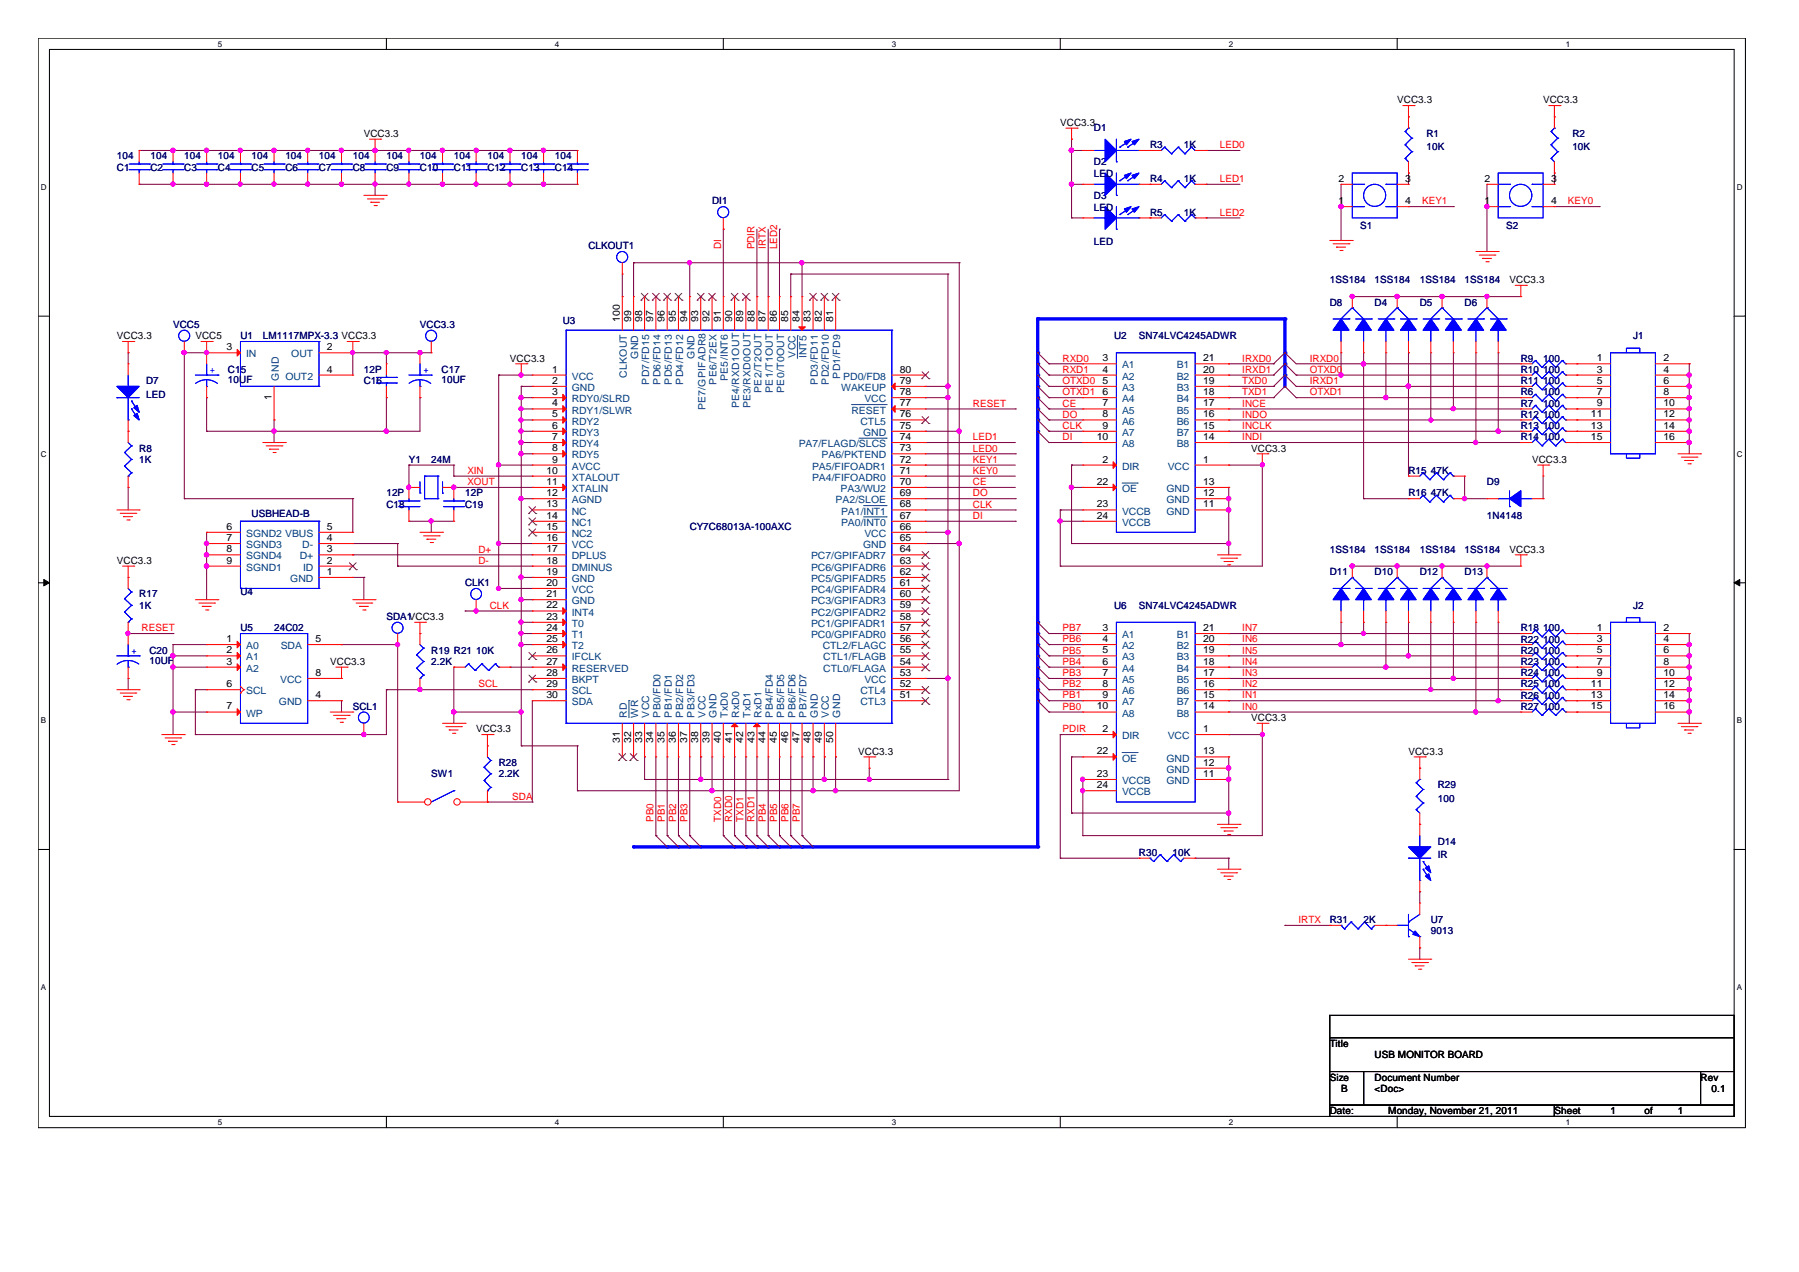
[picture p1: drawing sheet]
<svg xmlns="http://www.w3.org/2000/svg" width="297mm" height="210mm" viewBox="0 0 297 210" stroke-linecap="round" stroke-linejoin="round" font-family="sans-serif">
<defs><g id="words">
<g font-size="1.7">
<text x="230.7" y="17.1">VCC3.3</text>
<text x="254.8" y="17.1">VCC3.3</text>
<text x="60.1" y="22.6">VCC3.3</text>
<text x="175" y="20.8">VCC3.3</text>
<text x="221" y="33.7">1</text>
<text x="221" y="30">2</text>
<text x="232" y="30">3</text>
<text x="232" y="33.7">4</text>
<text x="245.1" y="33.7">1</text>
<text x="245.1" y="30">2</text>
<text x="256.1" y="30">3</text>
<text x="256.1" y="33.7">4</text>
<text x="249.2" y="46.7">VCC3.3</text>
<text x="102.3" y="53.2" transform="rotate(-90 102.3 53.2)">100</text>
<text x="104.2" y="53.2" transform="rotate(-90 104.2 53.2)">99</text>
<text x="106" y="53.2" transform="rotate(-90 106 53.2)">98</text>
<text x="107.9" y="53.2" transform="rotate(-90 107.9 53.2)">97</text>
<text x="109.7" y="53.2" transform="rotate(-90 109.7 53.2)">96</text>
<text x="111.6" y="53.2" transform="rotate(-90 111.6 53.2)">95</text>
<text x="113.4" y="53.2" transform="rotate(-90 113.4 53.2)">94</text>
<text x="115.3" y="53.2" transform="rotate(-90 115.3 53.2)">93</text>
<text x="117.1" y="53.2" transform="rotate(-90 117.1 53.2)">92</text>
<text x="119" y="53.2" transform="rotate(-90 119 53.2)">91</text>
<text x="120.9" y="53.2" transform="rotate(-90 120.9 53.2)">90</text>
<text x="122.7" y="53.2" transform="rotate(-90 122.7 53.2)">89</text>
<text x="124.5" y="53.2" transform="rotate(-90 124.5 53.2)">88</text>
<text x="126.4" y="53.2" transform="rotate(-90 126.4 53.2)">87</text>
<text x="128.3" y="53.2" transform="rotate(-90 128.3 53.2)">86</text>
<text x="130.1" y="53.2" transform="rotate(-90 130.1 53.2)">85</text>
<text x="132" y="53.2" transform="rotate(-90 132 53.2)">84</text>
<text x="133.8" y="53.2" transform="rotate(-90 133.8 53.2)">83</text>
<text x="135.7" y="53.2" transform="rotate(-90 135.7 53.2)">82</text>
<text x="137.5" y="53.2" transform="rotate(-90 137.5 53.2)">81</text>
<text x="19.3" y="56">VCC3.3</text>
<text x="32.3" y="56">VCC5</text>
<text x="37.4" y="57.8">3</text>
<text x="54" y="57.8">2</text>
<text x="84.2" y="59.7">VCC3.3</text>
<text x="182" y="59.6">3</text>
<text x="198.6" y="59.6">21</text>
<text x="263.6" y="59.6">1</text>
<text x="274.6" y="59.6">2</text>
<text x="54" y="61.5">4</text>
<text x="91.2" y="61.5">1</text>
<text x="91.2" y="63.4">2</text>
<text x="91.2" y="65.2">3</text>
<text x="148.5" y="61.5">80</text>
<text x="148.5" y="63.4">79</text>
<text x="148.5" y="65.2">78</text>
<text x="182" y="61.5">4</text>
<text x="182" y="63.4">5</text>
<text x="182" y="65.2">6</text>
<text x="198.6" y="61.5">20</text>
<text x="198.6" y="63.4">19</text>
<text x="198.6" y="65.2">18</text>
<text x="263.6" y="61.5">3</text>
<text x="263.6" y="63.4">5</text>
<text x="263.6" y="65.2">7</text>
<text x="274.6" y="61.5">4</text>
<text x="274.6" y="63.4">6</text>
<text x="274.6" y="65.2">8</text>
<text x="44.8" y="66.1" transform="rotate(-90 44.8 66.1)">1</text>
<text x="91.2" y="67.1">4</text>
<text x="91.2" y="68.9">5</text>
<text x="91.2" y="70.8">6</text>
<text x="148.5" y="67.1">77</text>
<text x="148.5" y="68.9">76</text>
<text x="148.5" y="70.8">75</text>
<text x="182" y="67.1">7</text>
<text x="182" y="68.9">8</text>
<text x="182" y="70.8">9</text>
<text x="198.6" y="67.1">17</text>
<text x="198.6" y="68.9">16</text>
<text x="198.6" y="70.8">15</text>
<text x="262.6" y="68.9">11</text>
<text x="262.6" y="70.8">13</text>
<text x="263.6" y="67.1">9</text>
<text x="274.6" y="67.1">10</text>
<text x="274.6" y="68.9">12</text>
<text x="274.6" y="70.8">14</text>
<text x="91.2" y="72.6">7</text>
<text x="91.2" y="74.5">8</text>
<text x="91.2" y="76.4">9</text>
<text x="148.5" y="72.6">74</text>
<text x="148.5" y="74.5">73</text>
<text x="148.5" y="76.4">72</text>
<text x="181.1" y="72.6">10</text>
<text x="182" y="76.4">2</text>
<text x="198.6" y="76.4">1</text>
<text x="198.6" y="72.6">14</text>
<text x="206.6" y="74.5">VCC3.3</text>
<text x="252.9" y="76.4">VCC3.3</text>
<text x="262.6" y="72.6">15</text>
<text x="274.6" y="72.6">16</text>
<text x="90.2" y="78.2">10</text>
<text x="90.2" y="80">11</text>
<text x="90.2" y="81.9">12</text>
<text x="90.2" y="83.8">13</text>
<text x="148.5" y="78.2">71</text>
<text x="148.5" y="80">70</text>
<text x="148.5" y="81.9">69</text>
<text x="148.5" y="83.8">68</text>
<text x="181.1" y="80">22</text>
<text x="181.1" y="83.8">23</text>
<text x="198.6" y="83.8">11</text>
<text x="198.6" y="81.9">12</text>
<text x="198.6" y="80">13</text>
<text x="37.4" y="87.5">6</text>
<text x="37.4" y="89.3">7</text>
<text x="54" y="87.5">5</text>
<text x="54" y="89.3">4</text>
<text x="90.2" y="85.6">14</text>
<text x="90.2" y="87.5">15</text>
<text x="90.2" y="89.3">16</text>
<text x="148.5" y="85.6">67</text>
<text x="148.5" y="87.5">66</text>
<text x="148.5" y="89.3">65</text>
<text x="181.1" y="85.6">24</text>
<text x="19.3" y="93.1">VCC3.3</text>
<text x="37.4" y="93">9</text>
<text x="37.4" y="91.2">8</text>
<text x="54" y="91.2">3</text>
<text x="54" y="94.9">1</text>
<text x="54" y="93">2</text>
<text x="90.2" y="91.2">17</text>
<text x="90.2" y="93">18</text>
<text x="90.2" y="94.9">19</text>
<text x="148.5" y="91.2">64</text>
<text x="148.5" y="93">63</text>
<text x="148.5" y="94.9">62</text>
<text x="249.2" y="91.2">VCC3.3</text>
<text x="90.2" y="96.7">20</text>
<text x="90.2" y="98.6">21</text>
<text x="90.2" y="100.4">22</text>
<text x="148.5" y="96.7">61</text>
<text x="148.5" y="98.6">60</text>
<text x="148.5" y="100.4">59</text>
<text x="37.4" y="106">1</text>
<text x="37.4" y="107.9">2</text>
<text x="52.1" y="106">5</text>
<text x="90.2" y="102.3">23</text>
<text x="90.2" y="104.2">24</text>
<text x="90.2" y="106">25</text>
<text x="90.2" y="107.9">26</text>
<text x="148.5" y="102.3">58</text>
<text x="148.5" y="104.2">57</text>
<text x="148.5" y="106">56</text>
<text x="148.5" y="107.9">55</text>
<text x="182" y="104.2">3</text>
<text x="182" y="106">4</text>
<text x="182" y="107.9">5</text>
<text x="198.6" y="104.2">21</text>
<text x="198.6" y="106">20</text>
<text x="198.6" y="107.9">19</text>
<text x="263.6" y="104.2">1</text>
<text x="263.6" y="106">3</text>
<text x="263.6" y="107.9">5</text>
<text x="274.6" y="104.2">2</text>
<text x="274.6" y="106">4</text>
<text x="274.6" y="107.9">6</text>
<text x="37.4" y="109.7">3</text>
<text x="37.4" y="113.4">6</text>
<text x="52.1" y="111.6">8</text>
<text x="54.5" y="109.8">VCC3.3</text>
<text x="90.2" y="109.7">27</text>
<text x="90.2" y="111.6">28</text>
<text x="90.2" y="113.4">29</text>
<text x="148.5" y="109.7">54</text>
<text x="148.5" y="111.6">53</text>
<text x="148.5" y="113.4">52</text>
<text x="182" y="109.7">6</text>
<text x="182" y="111.6">7</text>
<text x="182" y="113.4">8</text>
<text x="198.6" y="109.7">18</text>
<text x="198.6" y="111.6">17</text>
<text x="198.6" y="113.4">16</text>
<text x="262.6" y="113.4">11</text>
<text x="263.6" y="109.7">7</text>
<text x="263.6" y="111.6">9</text>
<text x="274.6" y="109.7">8</text>
<text x="274.6" y="111.6">10</text>
<text x="274.6" y="113.4">12</text>
<text x="37.4" y="117.1">7</text>
<text x="52.1" y="115.3">4</text>
<text x="90.2" y="115.3">30</text>
<text x="148.5" y="115.3">51</text>
<text x="181.1" y="117.1">10</text>
<text x="182" y="115.3">9</text>
<text x="198.6" y="115.3">15</text>
<text x="198.6" y="117.1">14</text>
<text x="206.6" y="119">VCC3.3</text>
<text x="262.6" y="115.3">13</text>
<text x="262.6" y="117.1">15</text>
<text x="274.6" y="115.3">14</text>
<text x="274.6" y="117.1">16</text>
<text x="78.6" y="120.9">VCC3.3</text>
<text x="102.3" y="122.7" transform="rotate(-90 102.3 122.7)">31</text>
<text x="104.2" y="122.7" transform="rotate(-90 104.2 122.7)">32</text>
<text x="106" y="122.7" transform="rotate(-90 106 122.7)">33</text>
<text x="107.9" y="122.7" transform="rotate(-90 107.9 122.7)">34</text>
<text x="109.7" y="122.7" transform="rotate(-90 109.7 122.7)">35</text>
<text x="111.6" y="122.7" transform="rotate(-90 111.6 122.7)">36</text>
<text x="113.4" y="122.7" transform="rotate(-90 113.4 122.7)">37</text>
<text x="115.3" y="122.7" transform="rotate(-90 115.3 122.7)">38</text>
<text x="117.1" y="122.7" transform="rotate(-90 117.1 122.7)">39</text>
<text x="119" y="122.7" transform="rotate(-90 119 122.7)">40</text>
<text x="120.9" y="122.7" transform="rotate(-90 120.9 122.7)">41</text>
<text x="122.7" y="122.7" transform="rotate(-90 122.7 122.7)">42</text>
<text x="124.5" y="122.7" transform="rotate(-90 124.5 122.7)">43</text>
<text x="126.4" y="122.7" transform="rotate(-90 126.4 122.7)">44</text>
<text x="128.3" y="122.7" transform="rotate(-90 128.3 122.7)">45</text>
<text x="130.1" y="122.7" transform="rotate(-90 130.1 122.7)">46</text>
<text x="132" y="122.7" transform="rotate(-90 132 122.7)">47</text>
<text x="133.8" y="122.7" transform="rotate(-90 133.8 122.7)">48</text>
<text x="135.7" y="122.7" transform="rotate(-90 135.7 122.7)">49</text>
<text x="137.5" y="122.7" transform="rotate(-90 137.5 122.7)">50</text>
<text x="141.7" y="124.6">VCC3.3</text>
<text x="181.1" y="124.5">22</text>
<text x="182" y="120.9">2</text>
<text x="198.6" y="120.9">1</text>
<text x="198.6" y="124.5">13</text>
<text x="232.5" y="124.6">VCC3.3</text>
<text x="181.1" y="128.3">23</text>
<text x="181.1" y="130.1">24</text>
<text x="198.6" y="128.3">11</text>
<text x="198.6" y="126.4">12</text>
<text x="219.5" y="172.8">Title</text>
<text x="219.5" y="178.4">Size</text>
<text x="226.9" y="178.4">Document Number</text>
<text x="226.9" y="174.7">USB MONITOR BOARD</text>
<text x="280.7" y="178.4">Rev</text>
<text x="219.5" y="183.9">Date:</text>
<text x="221.4" y="180.2">B</text>
<text x="226.9" y="180.2">&lt;Doc&gt;</text>
<text x="229.2" y="183.9">Monday, November 21, 2011</text>
<text x="256.6" y="183.9">Sheet</text>
<text x="265.9" y="183.9">1</text>
<text x="271.5" y="183.9">of</text>
<text x="277" y="183.9">1</text>
<text x="282.6" y="180.2">0.1</text>
</g>
<g font-size="1.7" fill="#000080">
<text x="180.6" y="21.7">D1</text>
<text x="235.5" y="22.6">R1</text>
<text x="259.6" y="22.6">R2</text>
<text x="19.3" y="28.2">C1</text>
<text x="19.3" y="26.3">104</text>
<text x="24.8" y="28.2">C2</text>
<text x="24.8" y="26.3">104</text>
<text x="30.4" y="28.2">C3</text>
<text x="30.4" y="26.3">104</text>
<text x="36" y="28.2">C4</text>
<text x="36" y="26.3">104</text>
<text x="41.5" y="28.2">C5</text>
<text x="41.5" y="26.3">104</text>
<text x="47.1" y="28.2">C6</text>
<text x="47.1" y="26.3">104</text>
<text x="52.7" y="28.2">C7</text>
<text x="52.7" y="26.3">104</text>
<text x="58.2" y="28.2">C8</text>
<text x="58.2" y="26.3">104</text>
<text x="63.8" y="28.2">C9</text>
<text x="63.8" y="26.3">104</text>
<text x="69.3" y="28.2">C10</text>
<text x="69.3" y="26.3">104</text>
<text x="74.9" y="28.2">C11</text>
<text x="74.9" y="26.3">104</text>
<text x="80.5" y="28.2">C12</text>
<text x="80.5" y="26.3">104</text>
<text x="86.1" y="28.2">C13</text>
<text x="86.1" y="26.3">104</text>
<text x="91.6" y="28.2">C14</text>
<text x="91.6" y="26.3">104</text>
<text x="180.6" y="27.3">D2</text>
<text x="180.6" y="29.3">LED</text>
<text x="189.9" y="24.5">R3</text>
<text x="195.4" y="24.5">1K</text>
<text x="235.5" y="24.8">10K</text>
<text x="259.6" y="24.8">10K</text>
<text x="117.6" y="33.7">DI1</text>
<text x="180.6" y="32.8">D3</text>
<text x="180.6" y="34.9">LED</text>
<text x="189.9" y="30">R4</text>
<text x="189.9" y="35.6">R5</text>
<text x="195.4" y="30">1K</text>
<text x="195.4" y="35.6">1K</text>
<text x="97.1" y="41.2">CLKOUT1</text>
<text x="180.6" y="40.4">LED</text>
<text x="224.5" y="37.8">S1</text>
<text x="248.7" y="37.8">S2</text>
<text x="219.5" y="46.7">1SS184</text>
<text x="226.9" y="46.7">1SS184</text>
<text x="234.4" y="46.7">1SS184</text>
<text x="241.8" y="46.7">1SS184</text>
<text x="92.9" y="53.4">U3</text>
<text x="219.5" y="50.5">D8</text>
<text x="226.9" y="50.5">D4</text>
<text x="234.4" y="50.5">D5</text>
<text x="241.8" y="50.5">D6</text>
<text x="28.6" y="54.1">VCC5</text>
<text x="39.7" y="56">U1</text>
<text x="43.4" y="56">LM1117MPX-3.3 VCC3.3</text>
<text x="69.3" y="54.1">VCC3.3</text>
<text x="183.9" y="56">U2</text>
<text x="188" y="56">SN74LVC4245ADWR</text>
<text x="251.1" y="59.7">R9</text>
<text x="254.8" y="59.7">100</text>
<text x="269.6" y="56">J1</text>
<text x="24.1" y="63.4">D7</text>
<text x="24.1" y="65.7">LED</text>
<text x="37.6" y="61.5">C15</text>
<text x="37.6" y="63.2">10UF</text>
<text x="60.1" y="63.4">C16</text>
<text x="60.1" y="61.5">12P</text>
<text x="72.9" y="61.5">C17</text>
<text x="72.9" y="63.2">10UF</text>
<text x="251.1" y="63.4">R11</text>
<text x="251.1" y="65.3">R6</text>
<text x="251.1" y="61.5">R10</text>
<text x="254.8" y="65.3">100</text>
<text x="254.8" y="63.4">100</text>
<text x="254.8" y="61.5">100</text>
<text x="251.1" y="70.8">R13</text>
<text x="251.1" y="67.1">R7</text>
<text x="251.1" y="69">R12</text>
<text x="254.8" y="70.8">100</text>
<text x="254.8" y="67.1">100</text>
<text x="254.8" y="69">100</text>
<text x="23" y="74.5">R8</text>
<text x="23" y="76.4">1K</text>
<text x="67.5" y="76.4">Y1</text>
<text x="71.2" y="76.4">24M</text>
<text x="251.1" y="72.7">R14</text>
<text x="254.8" y="72.7">100</text>
<text x="63.8" y="83.8">C18</text>
<text x="63.8" y="81.9">12P</text>
<text x="76.8" y="83.8">C19</text>
<text x="76.8" y="81.9">12P</text>
<text x="232.5" y="81.9">R16</text>
<text x="232.5" y="78.3">R15</text>
<text x="236.2" y="81.9">47K</text>
<text x="236.2" y="78.3">47K</text>
<text x="245.5" y="80.1">D9</text>
<text x="41.5" y="85.3">USBHEAD-B</text>
<text x="113.9" y="87.5">CY7C68013A-100AXC</text>
<text x="245.5" y="85.7">1N4148</text>
<text x="219.5" y="94.9">D11</text>
<text x="219.5" y="91.2">1SS184</text>
<text x="226.9" y="94.9">D10</text>
<text x="226.9" y="91.2">1SS184</text>
<text x="234.4" y="94.9">D12</text>
<text x="234.4" y="91.2">1SS184</text>
<text x="241.8" y="94.9">D13</text>
<text x="241.8" y="91.2">1SS184</text>
<text x="23" y="98.6">R17</text>
<text x="23" y="100.5">1K</text>
<text x="39.7" y="98.3">U4</text>
<text x="76.8" y="96.8">CLK1</text>
<text x="183.9" y="100.5">U6</text>
<text x="188" y="100.5">SN74LVC4245ADWR</text>
<text x="269.6" y="100.5">J2</text>
<text x="24.7" y="107.9">C20</text>
<text x="39.7" y="104.2">U5</text>
<text x="45.2" y="104.2">24C02</text>
<text x="63.8" y="102.4">SDA1VCC3.3</text>
<text x="71.2" y="107.9">R19 R21</text>
<text x="78.6" y="107.9">10K</text>
<text x="251.1" y="107.9">R20</text>
<text x="251.1" y="104.2">R18</text>
<text x="251.1" y="106.1">R22</text>
<text x="254.8" y="104.2">100</text>
<text x="254.8" y="107.9">100</text>
<text x="254.8" y="106.1">100</text>
<text x="24.7" y="109.6">10UF</text>
<text x="71.2" y="109.8">2.2K</text>
<text x="251.1" y="109.8">R23</text>
<text x="251.1" y="111.6">R24</text>
<text x="251.1" y="113.5">R25</text>
<text x="254.8" y="109.8">100</text>
<text x="254.8" y="111.6">100</text>
<text x="254.8" y="113.5">100</text>
<text x="58.2" y="117.2">SCL1</text>
<text x="251.1" y="115.4">R26</text>
<text x="251.1" y="117.2">R27</text>
<text x="254.8" y="115.4">100</text>
<text x="254.8" y="117.2">100</text>
<text x="71.2" y="128.3">SW1</text>
<text x="82.3" y="126.4">R28</text>
<text x="82.3" y="128.3">2.2K</text>
<text x="237.4" y="130.2">R29</text>
<text x="237.4" y="132.4">100</text>
<text x="188" y="141.3">R30</text>
<text x="193.6" y="141.3">10K</text>
<text x="237.4" y="139.4">D14</text>
<text x="237.4" y="141.7">IR</text>
<text x="219.5" y="152.4">R31</text>
<text x="225.1" y="152.4">2K</text>
<text x="236.2" y="152.4">U7</text>
<text x="236.2" y="154.3">9013</text>
</g>
<g font-size="1.7" fill="#f00">
<text x="201.4" y="24.5">LED0</text>
<text x="201.4" y="30">LED1</text>
<text x="201.4" y="35.6">LED2</text>
<text x="234.8" y="33.7">KEY1</text>
<text x="258.9" y="33.7">KEY0</text>
<text x="119" y="41.1" transform="rotate(-90 119 41.1)">DI</text>
<text x="124.6" y="41.1" transform="rotate(-90 124.6 41.1)">PDIR</text>
<text x="126.4" y="41.1" transform="rotate(-90 126.4 41.1)">IRTX</text>
<text x="128.3" y="41.1" transform="rotate(-90 128.3 41.1)">LED2</text>
<text x="175.4" y="59.7">RXD0</text>
<text x="205.1" y="59.7">IRXD0</text>
<text x="216.2" y="59.7">IRXD0</text>
<text x="175.4" y="61.5">RXD1</text>
<text x="175.4" y="63.4">OTXD0</text>
<text x="175.4" y="65.3">OTXD1</text>
<text x="205.1" y="61.5">IRXD1</text>
<text x="205.1" y="63.4">TXD0</text>
<text x="205.1" y="65.3">TXD1</text>
<text x="216.2" y="63.4">IRXD1</text>
<text x="216.2" y="61.5">OTXD0</text>
<text x="216.2" y="65.3">OTXD1</text>
<text x="160.6" y="67.1">RESET</text>
<text x="175.4" y="67.1">CE</text>
<text x="175.4" y="69">DO</text>
<text x="175.4" y="70.8">CLK</text>
<text x="205.1" y="67.1">INCE</text>
<text x="205.1" y="70.8">INCLK</text>
<text x="205.1" y="69">INDO</text>
<text x="160.6" y="76.4">KEY1</text>
<text x="160.6" y="74.5">LED0</text>
<text x="160.6" y="72.7">LED1</text>
<text x="175.4" y="72.7">DI</text>
<text x="205.1" y="72.7">INDI</text>
<text x="77.2" y="80.1">XOUT</text>
<text x="77.2" y="78.2">XIN</text>
<text x="160.6" y="83.8">CLK</text>
<text x="160.6" y="81.9">DO</text>
<text x="160.6" y="80.1">CE</text>
<text x="160.6" y="78.2">KEY0</text>
<text x="160.6" y="85.7">DI</text>
<text x="79" y="93.1">D-</text>
<text x="79" y="91.2">D+</text>
<text x="80.8" y="100.5">CLK</text>
<text x="23.4" y="104.2">RESET</text>
<text x="175.4" y="104.2">PB7</text>
<text x="175.4" y="106">PB6</text>
<text x="175.4" y="107.9">PB5</text>
<text x="205.1" y="106">IN6</text>
<text x="205.1" y="104.2">IN7</text>
<text x="205.1" y="107.9">IN5</text>
<text x="79" y="113.5">SCL</text>
<text x="175.4" y="109.8">PB4</text>
<text x="175.4" y="111.6">PB3</text>
<text x="175.4" y="113.5">PB2</text>
<text x="205.1" y="113.5">IN2</text>
<text x="205.1" y="109.8">IN4</text>
<text x="205.1" y="111.6">IN3</text>
<text x="175.4" y="115.3">PB1</text>
<text x="175.4" y="117.2">PB0</text>
<text x="205.1" y="117.2">IN0</text>
<text x="205.1" y="115.3">IN1</text>
<text x="175.4" y="120.9">PDIR</text>
<text x="84.6" y="132">SDA</text>
<text x="107.9" y="135.7" transform="rotate(-90 107.9 135.7)">PB0</text>
<text x="109.8" y="135.7" transform="rotate(-90 109.8 135.7)">PB1</text>
<text x="111.6" y="135.7" transform="rotate(-90 111.6 135.7)">PB2</text>
<text x="113.5" y="135.7" transform="rotate(-90 113.5 135.7)">PB3</text>
<text x="119" y="135.7" transform="rotate(-90 119 135.7)">TXD0</text>
<text x="120.9" y="135.7" transform="rotate(-90 120.9 135.7)">RXD0</text>
<text x="122.8" y="135.7" transform="rotate(-90 122.8 135.7)">TXD1</text>
<text x="124.6" y="135.7" transform="rotate(-90 124.6 135.7)">RXD1</text>
<text x="126.4" y="135.7" transform="rotate(-90 126.4 135.7)">PB4</text>
<text x="128.3" y="135.7" transform="rotate(-90 128.3 135.7)">PB5</text>
<text x="130.2" y="135.7" transform="rotate(-90 130.2 135.7)">PB6</text>
<text x="132" y="135.7" transform="rotate(-90 132 135.7)">PB7</text>
<text x="214.4" y="152.4">IRTX</text>
</g>
<g font-size="1.7" fill="#004080">
<text x="40.6" y="59">IN</text>
<text x="48.1" y="59">OUT</text>
<text x="105.4" y="59.3" transform="rotate(-90 105.4 59.3)">GND</text>
<text x="114.6" y="59.3" transform="rotate(-90 114.6 59.3)">GND</text>
<text x="131.3" y="59" transform="rotate(-90 131.3 59)">VCC</text>
<text x="133.2" y="59.2" transform="rotate(-90 133.2 59.2)">INT5</text>
<text x="46" y="62.9" transform="rotate(-90 46 62.9)">GND</text>
<text x="47.1" y="62.7">OUT2</text>
<text x="94.4" y="62.7">VCC</text>
<text x="94.4" y="64.6">GND</text>
<text x="103.5" y="62.4" transform="rotate(-90 103.5 62.4)">CLKOUT</text>
<text x="107.2" y="63.5" transform="rotate(-90 107.2 63.5)">PD7/FD15</text>
<text x="109" y="63.5" transform="rotate(-90 109 63.5)">PD6/FD14</text>
<text x="110.9" y="63.5" transform="rotate(-90 110.9 63.5)">PD5/FD13</text>
<text x="112.8" y="63.5" transform="rotate(-90 112.8 63.5)">PD4/FD12</text>
<text x="118.3" y="63.5" transform="rotate(-90 118.3 63.5)">PE6/T2EX</text>
<text x="120.2" y="62.9" transform="rotate(-90 120.2 62.9)">PE5/INT6</text>
<text x="125.7" y="64.8" transform="rotate(-90 125.7 64.8)">PE2/T2OUT</text>
<text x="127.6" y="64.8" transform="rotate(-90 127.6 64.8)">PE1/T1OUT</text>
<text x="129.4" y="64.8" transform="rotate(-90 129.4 64.8)">PE0/T0OUT</text>
<text x="135" y="63.5" transform="rotate(-90 135 63.5)">PD3/FD11</text>
<text x="136.9" y="63.5" transform="rotate(-90 136.9 63.5)">PD2/FD10</text>
<text x="138.7" y="62.5" transform="rotate(-90 138.7 62.5)">PD1/FD9</text>
<text x="138.9" y="64.6">WAKEUP</text>
<text x="139.2" y="62.7">PD0/FD8</text>
<text x="185.2" y="60.8">A1</text>
<text x="185.2" y="62.7">A2</text>
<text x="185.2" y="64.6">A3</text>
<text x="194.3" y="60.8">B1</text>
<text x="194.3" y="62.7">B2</text>
<text x="194.3" y="64.6">B3</text>
<text x="94.4" y="66.4">RDY0/SLRD</text>
<text x="94.4" y="68.3">RDY1/SLWR</text>
<text x="94.4" y="70.1">RDY2</text>
<text x="94.4" y="72">RDY3</text>
<text x="116.5" y="67.8" transform="rotate(-90 116.5 67.8)">PE7/GPIFADR8</text>
<text x="122" y="67.4" transform="rotate(-90 122 67.4)">PE4/RXD1OUT</text>
<text x="123.9" y="67.4" transform="rotate(-90 123.9 67.4)">PE3/RXD0OUT</text>
<text x="140.6" y="68.3">RESET</text>
<text x="142.1" y="70.1">CTL5</text>
<text x="142.5" y="72">GND</text>
<text x="142.7" y="66.4">VCC</text>
<text x="185.2" y="66.4">A4</text>
<text x="185.2" y="68.3">A5</text>
<text x="185.2" y="70.1">A6</text>
<text x="185.2" y="72">A7</text>
<text x="194.3" y="66.4">B4</text>
<text x="194.3" y="68.3">B5</text>
<text x="194.3" y="70.1">B6</text>
<text x="194.3" y="72">B7</text>
<text x="94.4" y="73.8">RDY4</text>
<text x="94.4" y="75.7">RDY5</text>
<text x="94.4" y="77.5">AVCC</text>
<text x="131.9" y="73.8">PA7/FLAGD/SLCS</text>
<text x="134.1" y="77.5">PA5/FIFOADR1</text>
<text x="135.6" y="75.7">PA6/PKTEND</text>
<text x="185.2" y="77.5">DIR</text>
<text x="185.2" y="73.8">A8</text>
<text x="192.8" y="77.5">VCC</text>
<text x="194.3" y="73.8">B8</text>
<text x="94.4" y="79.4">XTALOUT</text>
<text x="94.4" y="81.2">XTALIN</text>
<text x="94.4" y="83.1">AGND</text>
<text x="134.1" y="79.4">PA4/FIFOADR0</text>
<text x="138" y="83.1">PA2/SLOE</text>
<text x="138.8" y="81.2">PA3/WU2</text>
<text x="185.2" y="81.2">OE</text>
<text x="192.6" y="83.1">GND</text>
<text x="192.6" y="81.2">GND</text>
<text x="40.6" y="88.6">SGND2 VBUS</text>
<text x="94.4" y="85">NC</text>
<text x="94.4" y="86.8">NC1</text>
<text x="94.4" y="88.6">NC2</text>
<text x="138.8" y="85">PA1/INT1</text>
<text x="138.8" y="86.8">PA0/INT0</text>
<text x="142.7" y="88.6">VCC</text>
<text x="185.2" y="85">VCCB</text>
<text x="185.2" y="86.8">VCCB</text>
<text x="192.6" y="85">GND</text>
<text x="40.6" y="94.2">SGND1</text>
<text x="40.6" y="90.5">SGND3</text>
<text x="40.6" y="92.4">SGND4</text>
<text x="49.5" y="92.4">D+</text>
<text x="49.9" y="90.5">D-</text>
<text x="50" y="94.2">ID</text>
<text x="94.4" y="90.5">VCC</text>
<text x="94.4" y="92.4">DPLUS</text>
<text x="94.4" y="94.2">DMINUS</text>
<text x="133.9" y="92.4">PC7/GPIFADR7</text>
<text x="133.9" y="94.2">PC6/GPIFADR6</text>
<text x="142.5" y="90.5">GND</text>
<text x="47.9" y="96.1">GND</text>
<text x="94.4" y="96.1">GND</text>
<text x="94.4" y="97.9">VCC</text>
<text x="94.4" y="99.8">GND</text>
<text x="94.4" y="101.6">INT4</text>
<text x="133.9" y="96.1">PC5/GPIFADR5</text>
<text x="133.9" y="97.9">PC4/GPIFADR4</text>
<text x="133.9" y="99.8">PC3/GPIFADR3</text>
<text x="133.9" y="101.6">PC2/GPIFADR2</text>
<text x="40.6" y="107.2">A0</text>
<text x="46.3" y="107.2">SDA</text>
<text x="94.4" y="103.5">T0</text>
<text x="94.4" y="105.4">T1</text>
<text x="94.4" y="107.2">T2</text>
<text x="133.9" y="103.5">PC1/GPIFADR1</text>
<text x="133.9" y="105.4">PC0/GPIFADR0</text>
<text x="135.8" y="107.2">CTL2/FLAGC</text>
<text x="185.2" y="105.4">A1</text>
<text x="185.2" y="107.2">A2</text>
<text x="194.3" y="105.4">B1</text>
<text x="194.3" y="107.2">B2</text>
<text x="40.6" y="109">A1</text>
<text x="40.6" y="110.9">A2</text>
<text x="46.3" y="112.8">VCC</text>
<text x="94.4" y="109">IFCLK</text>
<text x="94.4" y="110.9">RESERVED</text>
<text x="94.4" y="112.8">BKPT</text>
<text x="135.9" y="109">CTL1/FLAGB</text>
<text x="135.9" y="110.9">CTL0/FLAGA</text>
<text x="142.7" y="112.8">VCC</text>
<text x="185.2" y="109">A3</text>
<text x="185.2" y="110.9">A4</text>
<text x="185.2" y="112.8">A5</text>
<text x="194.3" y="109">B3</text>
<text x="194.3" y="110.9">B4</text>
<text x="194.3" y="112.8">B5</text>
<text x="40.6" y="114.6">SCL</text>
<text x="40.6" y="118.3">WP</text>
<text x="46.1" y="116.5">GND</text>
<text x="94.4" y="114.6">SCL</text>
<text x="94.4" y="116.5">SDA</text>
<text x="103.5" y="118.5" transform="rotate(-90 103.5 118.5)">RD</text>
<text x="105.4" y="118.5" transform="rotate(-90 105.4 118.5)">WR</text>
<text x="107.2" y="118.5" transform="rotate(-90 107.2 118.5)">VCC</text>
<text x="109" y="118.5" transform="rotate(-90 109 118.5)">PB0/FD0</text>
<text x="110.9" y="118.5" transform="rotate(-90 110.9 118.5)">PB1/FD1</text>
<text x="112.8" y="118.5" transform="rotate(-90 112.8 118.5)">PB2/FD2</text>
<text x="114.6" y="118.5" transform="rotate(-90 114.6 118.5)">PB3/FD3</text>
<text x="116.5" y="118.5" transform="rotate(-90 116.5 118.5)">VCC</text>
<text x="118.3" y="118.5" transform="rotate(-90 118.3 118.5)">GND</text>
<text x="120.2" y="118.5" transform="rotate(-90 120.2 118.5)">TxD0</text>
<text x="122" y="118.5" transform="rotate(-90 122 118.5)">RxD0</text>
<text x="123.9" y="118.5" transform="rotate(-90 123.9 118.5)">TxD1</text>
<text x="125.7" y="118.5" transform="rotate(-90 125.7 118.5)">RxD1</text>
<text x="127.6" y="118.5" transform="rotate(-90 127.6 118.5)">PB4/FD4</text>
<text x="129.4" y="118.5" transform="rotate(-90 129.4 118.5)">PB5/FD5</text>
<text x="131.3" y="118.5" transform="rotate(-90 131.3 118.5)">PB6/FD6</text>
<text x="133.2" y="118.5" transform="rotate(-90 133.2 118.5)">PB7/FD7</text>
<text x="135" y="118.5" transform="rotate(-90 135 118.5)">GND</text>
<text x="136.9" y="118.5" transform="rotate(-90 136.9 118.5)">VCC</text>
<text x="138.7" y="118.5" transform="rotate(-90 138.7 118.5)">GND</text>
<text x="142.1" y="114.6">CTL4</text>
<text x="142.1" y="116.5">CTL3</text>
<text x="185.2" y="114.6">A6</text>
<text x="185.2" y="116.5">A7</text>
<text x="185.2" y="118.3">A8</text>
<text x="194.3" y="114.6">B6</text>
<text x="194.3" y="116.5">B7</text>
<text x="194.3" y="118.3">B8</text>
<text x="185.2" y="122">DIR</text>
<text x="185.2" y="125.7">OE</text>
<text x="192.6" y="125.7">GND</text>
<text x="192.8" y="122">VCC</text>
<text x="185.2" y="129.4">VCCB</text>
<text x="185.2" y="131.3">VCCB</text>
<text x="192.6" y="129.4">GND</text>
<text x="192.6" y="127.6">GND</text>
</g>
<g font-size="1.7" fill="#00f">
<text x="34.7" y="61.6">+</text>
<text x="69.9" y="61.6">+</text>
<text x="21.7" y="107.9">+</text>
</g>
<g font-size="1.3">
<text x="36" y="7.7">5</text>
<text x="91.6" y="7.7">4</text>
<text x="147.2" y="7.7">3</text>
<text x="202.9" y="7.7">2</text>
<text x="258.5" y="7.7">1</text>
<text x="6.8" y="31.4">D</text>
<text x="286.8" y="31.4">D</text>
<text x="6.8" y="75.4">C</text>
<text x="286.8" y="75.4">C</text>
<text x="6.8" y="119.4">B</text>
<text x="286.8" y="119.4">B</text>
<text x="6.8" y="163.4">A</text>
<text x="286.8" y="163.4">A</text>
<text x="36" y="185.7">5</text>
<text x="91.6" y="185.7">4</text>
<text x="147.2" y="185.7">3</text>
<text x="202.9" y="185.7">2</text>
<text x="258.5" y="185.7">1</text>
</g>
</g></defs>
<path d="M6.3 6.3h281.9v179.9h-281.9zM8.2 8.2h278.1v176.1h-278.1z" fill="none" stroke="#000" stroke-width=".17"/>
<g fill="#fff">
<path d="M36 6.5h.7v1.5h-.7z"/>
<path d="M36 184.5h.7v1.5h-.7z"/>
</g>
<path d="M63.8 6.3v1.9M63.8 184.3v1.9" fill="none" stroke="#000" stroke-width=".17"/>
<g fill="#fff">
<path d="M91.6 6.5h.7v1.5h-.7z"/>
<path d="M91.6 184.5h.7v1.5h-.7z"/>
</g>
<path d="M119.4 6.3v1.9M119.4 184.3v1.9" fill="none" stroke="#000" stroke-width=".17"/>
<g fill="#fff">
<path d="M147.2 6.5h.7v1.5h-.7z"/>
<path d="M147.2 184.5h.7v1.5h-.7z"/>
</g>
<path d="M175 6.3v1.9M175 184.3v1.9" fill="none" stroke="#000" stroke-width=".17"/>
<g fill="#fff">
<path d="M202.9 6.5h.7v1.5h-.7z"/>
<path d="M202.9 184.5h.7v1.5h-.7z"/>
</g>
<path d="M230.7 6.3v1.9M230.7 184.3v1.9" fill="none" stroke="#000" stroke-width=".17"/>
<g fill="#fff">
<path d="M258.5 6.5h.7v1.5h-.7z"/>
<path d="M258.5 184.5h.7v1.5h-.7z"/>
<path d="M6.8 30.2h.9v1.5h-.9z"/>
<path d="M286.8 30.2h.9v1.5h-.9z"/>
<path d="M6.8 74.2h.9v1.5h-.9z"/>
<path d="M286.8 74.2h.9v1.5h-.9z"/>
</g>
<path d="M6.3 52.2h1.9M286.3 52.2h1.9" fill="none" stroke="#000" stroke-width=".17"/>
<g fill="#fff">
<path d="M6.8 118.2h.8v1.5h-.8z"/>
<path d="M286.8 118.2h.8v1.5h-.8z"/>
</g>
<path d="M6.3 96.2h1.9M286.3 96.2h1.9" fill="none" stroke="#000" stroke-width=".17"/>
<path d="M7.2 95.7l1 .5-1 .5zM286.3 96.2l.9-.5v1z" fill="#000" stroke="#000" stroke-width=".17"/>
<g fill="#fff">
<path d="M6.8 162.3h.8v1.4h-.8z"/>
<path d="M286.8 162.3h.8v1.4h-.8z"/>
</g>
<path d="M6.3 140.2h1.9M286.3 140.2h1.9" fill="none" stroke="#000" stroke-width=".17"/>
<g fill="none" stroke="#800040" stroke-width=".17">
<path d="M21.2 58.2h.1M21.2 58.2v1.9M30.4 58.2h.1M30.4 58.2v24.1M30.4 58.2h3.7M58.2 58.2h.1M58.2 58.2v3.7M58.2 58.2h13M63.8 58.2h.1M63.8 58.2v1.9M69.3 58.2h.1M104.6 43.4h.1"/>
<path d="M104.6 43.4h9.3M104.6 43.4v5.6M113.9 43.4h.1M113.9 43.4v5.6M130.5 45.2h.1M130.5 45.2h26M130.5 45.2v3.8M132.4 43.4h.1M132.4 43.4h26M158.4 43.4h.1M158.4 43.4v87.1h-40.8M34.1 65.7h.1"/>
<path d="M34.1 71.2h.1M34.1 65.7v5.5M45.2 71.2h.1M45.2 69.3h.1M45.2 69.3v3.8M63.8 71.2h.1M63.8 65.7h.1M63.8 65.7v5.5M67.5 76.8h.1M67.5 76.8v3.7M67.5 76.8h7.4M69.3 65.7h.1"/>
<path d="M69.3 65.7v5.5h-35.2M74.9 76.8h.1M74.9 78.6h.1M74.9 76.8v1.8M74.9 78.6h13M82.3 61.9h.1M82.3 76.8h.1M82.3 61.9h5.6M82.3 76.8h5.6M82.3 61.9v35.2M86.1 61.9h.1M86.1 63.8h.1"/>
<path d="M86.1 74.9h.1M86.1 65.7h.1M86.1 67.5h.1M86.1 69.3h.1M86.1 71.2h.1M86.1 73.1h.1M86.1 63.8v53.8h-11.2M86.1 63.8h1.8M86.1 65.7h1.8M86.1 67.5h1.8M86.1 69.3h1.8M86.1 71.2h1.8"/>
<path d="M86.1 73.1h1.8M86.1 74.9h1.8M152.8 65.7h.1M152.8 71.2h.1M152.8 65.7h3.7M152.8 71.2h5.6M156.5 65.7h.1M156.5 63.8h.1M156.5 63.8v48.2h-3.7M158.4 71.2h.1M21.2 80.5h.1M21.2 80.5v3.7"/>
<path d="M34.1 93.5h.1M34.1 91.6h.1M34.1 89.7h.1M34.1 89.7v9.3M58.2 91.6h.1M58.2 91.6h29.7M65.7 93.5h.1M65.7 93.5h22.2M67.5 86.1h.1M67.5 86.1h7.4M71.2 86.1h.1M71.2 86.1v1.8"/>
<path d="M74.9 80.5h.1M74.9 80.5h13M82.3 89.7h.1M82.3 97.1h.1M82.3 89.7h5.6M82.3 97.1h5.6M86.1 82.3h.1M86.1 99h.1M86.1 95.3h.1M86.1 82.3h1.8M86.1 95.3h1.8M86.1 99h1.8"/>
<path d="M152.8 87.9h.1M152.8 89.7h.1M152.8 87.9h3.7M152.8 89.7h5.6M156.5 87.9h.1M158.4 89.7h.1M28.6 117.6h.1M28.6 106.4h.1M28.6 108.3h.1M28.6 110.1h.1M28.6 106.4v14.9M28.6 106.4h5.5"/>
<path d="M28.6 108.3h5.5M28.6 110.1h5.5M28.6 117.6h5.5M32.3 113.9h.1M32.3 113.9h1.8M32.3 113.9v7.4M56.4 106.4h.1M56.4 115.7h.1M56.4 106.4h9.3M56.4 115.7v1.9M69.3 113.9h.1M69.3 113.9h18.6"/>
<path d="M74.9 117.6h.1M74.9 110.1h.1M74.9 110.1v9.3M84.2 110.1h.1M84.2 110.1h3.7M86.1 106.4h.1M86.1 102.7h.1M86.1 104.6h.1M86.1 106.4h1.8M86.1 102.7h1.8M86.1 104.6h1.8M152.8 112h.1"/>
<path d="M221.4 106.4h.1M221.4 106.4h29.7M225.1 104.6h.1M225.1 104.6h26M228.8 110.1h.1M228.8 110.1h22.3M232.5 108.3h.1M232.5 108.3h18.6M239.9 112h.1M239.9 112h11.2M243.7 117.6h.1M243.7 117.6h7.4"/>
<path d="M247.3 115.7h.1M247.3 115.7h3.8M278.9 104.6h.1M278.9 108.3h.1M278.9 106.4h.1M278.9 110.1h.1M278.9 117.6h.1M278.9 112h.1M278.9 113.9h.1M278.9 115.7h.1M278.9 104.6v14.8M60.1 121.3h.1"/>
<path d="M60.1 121.3h3.7M106.4 125h.1M106.4 128.7h.1M106.4 125v3.7M115.7 125h.1M115.7 128.7h.1M115.7 125v3.7M117.6 130.5h.1M134.2 125h.1M134.2 130.5h.1M134.2 125v5.5M136.1 125h.1"/>
<path d="M136.1 128.7h.1M136.1 125v3.7M138 125h.1M138 130.5h.1M138 125v5.5M143.5 126.8h.1M143.5 126.8v1.9h-37.1M176.9 134.2h.1M176.9 134.2h26M178.8 138h.1M178.8 130.5h.1M178.8 130.5v7.5"/>
<path d="M202.9 134.2h.1M202.9 125h.1M202.9 126.8h.1M202.9 121.3h.1M202.9 128.7h.1M202.9 121.3h5.5M202.9 125v11.1M208.4 121.3h.1M208.4 121.3v16.7h-29.6"/>
</g>
<g fill="#f0f" stroke="#f0f" stroke-width=".17">
<circle cx="34.1" cy="93.4" r=".36"/>
<circle cx="34.1" cy="91.6" r=".36"/>
<circle cx="58.2" cy="58.2" r=".34"/>
<circle cx="28.5" cy="117.5" r=".36"/>
<circle cx="28.5" cy="108.3" r=".36"/>
<circle cx="28.5" cy="110.1" r=".36"/>
<circle cx="69.3" cy="113.8" r=".34"/>
<circle cx="60.1" cy="121.3" r=".35"/>
<circle cx="30.4" cy="58.2" r=".34"/>
<circle cx="86" cy="61.9" r=".35"/>
<circle cx="71.2" cy="86" r=".35"/>
<circle cx="74.9" cy="80.4" r=".36"/>
<circle cx="67.5" cy="80.4" r=".35"/>
<circle cx="82.3" cy="76.7" r=".35"/>
<circle cx="86" cy="74.9" r=".35"/>
<circle cx="86" cy="65.6" r=".35"/>
<circle cx="86" cy="67.5" r=".34"/>
<circle cx="86" cy="69.3" r=".34"/>
<circle cx="86" cy="71.2" r=".35"/>
<circle cx="86" cy="73" r=".35"/>
<circle cx="86" cy="95.3" r=".34"/>
<circle cx="86" cy="82.3" r=".35"/>
<circle cx="86" cy="99" r=".35"/>
<circle cx="86" cy="104.6" r=".34"/>
<circle cx="86" cy="106.4" r=".34"/>
<circle cx="137.9" cy="130.5" r=".36"/>
<circle cx="134.2" cy="130.5" r=".35"/>
<circle cx="156.5" cy="112" r=".36"/>
<circle cx="156.5" cy="87.9" r=".35"/>
<circle cx="158.3" cy="89.7" r=".36"/>
<circle cx="132.4" cy="43.4" r=".35"/>
<circle cx="156.5" cy="65.6" r=".36"/>
<circle cx="156.5" cy="63.8" r=".36"/>
<circle cx="158.3" cy="71.2" r=".36"/>
<circle cx="82.3" cy="97.1" r=".35"/>
<circle cx="82.3" cy="89.7" r=".36"/>
<circle cx="69.3" cy="58.2" r=".34"/>
<circle cx="63.8" cy="71.2" r=".36"/>
<circle cx="63.8" cy="58.2" r=".35"/>
<circle cx="45.2" cy="71.2" r=".36"/>
<circle cx="34.1" cy="58.2" r=".35"/>
<circle cx="202.8" cy="134.2" r=".35"/>
<circle cx="202.8" cy="126.8" r=".36"/>
<circle cx="208.4" cy="121.3" r=".35"/>
<circle cx="178.7" cy="130.5" r=".35"/>
<circle cx="232.5" cy="108.3" r=".36"/>
<circle cx="228.8" cy="110.1" r=".36"/>
<circle cx="239.9" cy="112" r=".36"/>
<circle cx="247.3" cy="115.7" r=".35"/>
<circle cx="221.4" cy="106.4" r=".35"/>
<circle cx="225.1" cy="104.6" r=".34"/>
<circle cx="243.6" cy="117.5" r=".35"/>
<circle cx="202.8" cy="128.7" r=".36"/>
<circle cx="278.9" cy="108.3" r=".36"/>
<circle cx="278.9" cy="106.4" r=".35"/>
<circle cx="278.9" cy="110.1" r=".36"/>
<circle cx="278.9" cy="117.5" r=".36"/>
<circle cx="278.9" cy="112" r=".36"/>
<circle cx="278.9" cy="113.8" r=".35"/>
<circle cx="86" cy="117.5" r=".35"/>
<circle cx="74.9" cy="117.5" r=".36"/>
<circle cx="278.9" cy="115.7" r=".35"/>
<circle cx="115.7" cy="128.7" r=".35"/>
<circle cx="86" cy="102.7" r=".35"/>
<circle cx="136.1" cy="128.7" r=".36"/>
</g>
<path d="M171.3 104.6v1.8" fill="none" stroke="#00f" stroke-width=".55"/>
<circle cx="171.3" cy="104.6" r=".28" fill="#00f"/>
<path d="M104.6 139.8h5.5" fill="none" stroke="#00f" stroke-width=".55"/>
<circle cx="104.6" cy="139.8" r=".28" fill="#00f"/>
<path d="M110.1 139.8h1.9" fill="none" stroke="#00f" stroke-width=".55"/>
<circle cx="110.1" cy="139.8" r=".28" fill="#00f"/>
<path d="M112 139.8h1.9" fill="none" stroke="#00f" stroke-width=".55"/>
<circle cx="112" cy="139.8" r=".28" fill="#00f"/>
<path d="M113.9 139.8h1.8" fill="none" stroke="#00f" stroke-width=".55"/>
<circle cx="113.9" cy="139.8" r=".28" fill="#00f"/>
<path d="M126.8 139.8h1.9" fill="none" stroke="#00f" stroke-width=".55"/>
<circle cx="126.8" cy="139.8" r=".28" fill="#00f"/>
<path d="M128.7 139.8h1.8" fill="none" stroke="#00f" stroke-width=".55"/>
<circle cx="128.7" cy="139.8" r=".28" fill="#00f"/>
<path d="M130.5 139.8h1.9" fill="none" stroke="#00f" stroke-width=".55"/>
<circle cx="130.5" cy="139.8" r=".28" fill="#00f"/>
<path d="M132.4 139.8h1.8" fill="none" stroke="#00f" stroke-width=".55"/>
<circle cx="132.4" cy="139.8" r=".28" fill="#00f"/>
<g fill="none" stroke="#800040" stroke-width=".17">
<path d="M108.3 138h.1M108.3 125v13M110.1 138h.1M110.1 125v13M112 138h.1M112 125v13M113.9 138h.1M113.9 125v13M126.8 138h.1M126.8 125v13M128.7 138h.1M128.7 125v13"/>
<path d="M130.5 138h.1M130.5 125v13M132.4 138h.1M132.4 125v13"/>
</g>
<path d="M171.3 115.7v24.1" fill="none" stroke="#00f" stroke-width=".55"/>
<circle cx="171.3" cy="115.7" r=".28" fill="#00f"/>
<path d="M171.3 113.9v1.8" fill="none" stroke="#00f" stroke-width=".55"/>
<circle cx="171.3" cy="113.9" r=".28" fill="#00f"/>
<path d="M171.3 112v1.9" fill="none" stroke="#00f" stroke-width=".55"/>
<circle cx="171.3" cy="112" r=".28" fill="#00f"/>
<path d="M171.3 110.1v1.9" fill="none" stroke="#00f" stroke-width=".55"/>
<circle cx="171.3" cy="110.1" r=".28" fill="#00f"/>
<path d="M171.3 108.3v1.8" fill="none" stroke="#00f" stroke-width=".55"/>
<circle cx="171.3" cy="108.3" r=".28" fill="#00f"/>
<path d="M171.3 106.4v1.9" fill="none" stroke="#00f" stroke-width=".55"/>
<circle cx="171.3" cy="106.4" r=".28" fill="#00f"/>
<path d="M171.3 102.7v1.9" fill="none" stroke="#00f" stroke-width=".55"/>
<circle cx="171.3" cy="102.7" r=".28" fill="#00f"/>
<g fill="none" stroke="#800040" stroke-width=".17">
<path d="M176.9 76.8h.1M176.9 76.8h1.9M176.9 76.8v12.9M202.9 76.8h.1M202.9 76.8h5.5M208.4 76.8h.1M208.4 76.8v16.7h-33.4M175 86.1h.1M175 93.5h.1M175 84.2h.1M175 84.2v9.3M175 84.2h3.8"/>
<path d="M175 86.1h3.8M176.9 89.7h.1M176.9 80.5h.1M176.9 89.7h26M176.9 80.5h1.9M202.9 89.7h.1M202.9 80.5h.1M202.9 84.2h.1M202.9 80.5v1.8M202.9 84.2v7.4M173.2 104.6h.1M173.2 106.4h.1"/>
<path d="M173.2 108.3h.1M173.2 110.1h.1M173.2 112h.1M173.2 113.9h.1M173.2 115.7h.1M173.2 117.6h.1M173.2 104.6h5.6M173.2 106.4h5.6M173.2 108.3h5.6M173.2 110.1h5.6M173.2 112h5.6M173.2 113.9h5.6"/>
<path d="M173.2 115.7h5.6M173.2 117.6h5.6"/>
</g>
<g fill="#f0f" stroke="#f0f" stroke-width=".17">
<circle cx="202.8" cy="89.7" r=".36"/>
<circle cx="208.4" cy="76.7" r=".34"/>
<circle cx="202.8" cy="84.2" r=".36"/>
<circle cx="176.9" cy="80.4" r=".36"/>
<circle cx="175" cy="86" r=".35"/>
</g>
<path d="M171.3 71.2v31.5" fill="none" stroke="#00f" stroke-width=".55"/>
<circle cx="171.3" cy="71.2" r=".28" fill="#00f"/>
<path d="M171.3 52.7h40.8" fill="none" stroke="#00f" stroke-width=".55"/>
<circle cx="171.3" cy="52.7" r=".28" fill="#00f"/>
<path d="M125 139.8h1.8" fill="none" stroke="#00f" stroke-width=".55"/>
<circle cx="125" cy="139.8" r=".28" fill="#00f"/>
<path d="M123.1 139.8h1.9" fill="none" stroke="#00f" stroke-width=".55"/>
<circle cx="123.1" cy="139.8" r=".28" fill="#00f"/>
<path d="M121.3 139.8h1.8" fill="none" stroke="#00f" stroke-width=".55"/>
<circle cx="121.3" cy="139.8" r=".28" fill="#00f"/>
<path d="M115.7 139.8h5.6" fill="none" stroke="#00f" stroke-width=".55"/>
<circle cx="115.7" cy="139.8" r=".28" fill="#00f"/>
<g fill="none" stroke="#800040" stroke-width=".17">
<path d="M173.2 60.1h.1M173.2 61.9h.1M173.2 63.8h.1M173.2 65.7h.1M173.2 67.5h.1M173.2 69.3h.1M173.2 71.2h.1M173.2 73.1h.1M173.2 60.1h5.6M173.2 61.9h5.6M173.2 63.8h5.6M173.2 65.7h5.6"/>
<path d="M173.2 67.5h5.6M173.2 69.3h5.6M173.2 71.2h5.6M173.2 73.1h5.6M202.9 60.1h.1M202.9 61.9h.1M202.9 63.8h.1M202.9 65.7h.1M202.9 60.1h7.4M202.9 61.9h7.4M202.9 63.8h7.4M202.9 65.7h7.4"/>
<path d="M119.4 138h.1M119.4 125v13M121.3 138h.1M121.3 125v13M123.1 138h.1M123.1 125v13M125 138h.1M125 125v13"/>
</g>
<path d="M212.1 52.7v5.5" fill="none" stroke="#00f" stroke-width=".55"/>
<circle cx="212.1" cy="52.7" r=".28" fill="#00f"/>
<path d="M171.3 52.7v5.5" fill="none" stroke="#00f" stroke-width=".55"/>
<circle cx="171.3" cy="52.7" r=".28" fill="#00f"/>
<path d="M171.3 58.2v1.9" fill="none" stroke="#00f" stroke-width=".55"/>
<circle cx="171.3" cy="58.2" r=".28" fill="#00f"/>
<path d="M171.3 60.1v1.8" fill="none" stroke="#00f" stroke-width=".55"/>
<circle cx="171.3" cy="60.1" r=".28" fill="#00f"/>
<path d="M171.3 61.9v1.9" fill="none" stroke="#00f" stroke-width=".55"/>
<circle cx="171.3" cy="61.9" r=".28" fill="#00f"/>
<path d="M171.3 63.8v1.9" fill="none" stroke="#00f" stroke-width=".55"/>
<circle cx="171.3" cy="63.8" r=".28" fill="#00f"/>
<path d="M171.3 65.7v1.8" fill="none" stroke="#00f" stroke-width=".55"/>
<circle cx="171.3" cy="65.7" r=".28" fill="#00f"/>
<path d="M171.3 67.5v1.8" fill="none" stroke="#00f" stroke-width=".55"/>
<circle cx="171.3" cy="67.5" r=".28" fill="#00f"/>
<path d="M171.3 69.3v1.9" fill="none" stroke="#00f" stroke-width=".55"/>
<circle cx="171.3" cy="69.3" r=".28" fill="#00f"/>
<path d="M212.1 58.2v1.9" fill="none" stroke="#00f" stroke-width=".55"/>
<circle cx="212.1" cy="58.2" r=".28" fill="#00f"/>
<path d="M212.1 61.9v1.9" fill="none" stroke="#00f" stroke-width=".55"/>
<circle cx="212.1" cy="61.9" r=".28" fill="#00f"/>
<path d="M202.9 82.3h.1M202.9 82.3v1.9" fill="none" stroke="#800040" stroke-width=".17"/>
<circle cx="202.8" cy="82.3" r=".36" fill="#f0f" stroke="#f0f" stroke-width=".17"/>
<path d="M134.2 139.8h37.1" fill="none" stroke="#00f" stroke-width=".55"/>
<circle cx="171.3" cy="139.8" r=".28" fill="#00f"/>
<g fill="none" stroke="#800040" stroke-width=".17">
<path d="M23 24.8h.1M23 30.4h.1M23 24.8h72.3M23 30.4h72.3M28.6 24.8h.1M28.6 30.4h.1M34.1 24.8h.1M34.1 30.4h.1M39.7 24.8h.1M39.7 30.4h.1M45.2 24.8h.1M45.2 30.4h.1"/>
<path d="M50.8 24.8h.1M50.8 30.4h.1M56.4 24.8h.1M56.4 30.4h.1M61.9 24.8h.1M61.9 30.4h.1M61.9 30.4v1.9M67.5 24.8h.1M67.5 30.4h.1M73.1 24.8h.1M73.1 30.4h.1M78.6 24.8h.1"/>
<path d="M78.6 30.4h.1M84.2 30.4h.1M84.2 24.8h.1M89.7 24.8h.1M89.7 30.4h.1M119.4 37.8h.1M119.4 37.8v11.2M125 37.8v11.2M126.8 37.8v11.2M128.7 37.8h.1M128.7 37.8v11.2M176.9 23h.1"/>
<path d="M176.9 36h.1M176.9 30.4h.1M176.9 24.8h.1M176.9 24.8h1.9M176.9 30.4h1.9M176.9 23v13M176.9 36h1.9M199.1 24.8h.1M199.1 30.4h.1M199.1 36h.1M199.1 24.8h5.6M199.1 30.4h5.6"/>
<path d="M199.1 36h5.6M245.5 34.1h.1M245.5 34.1v7.4M102.7 49h.1M102.7 45.2v3.8M113.9 43.4h.1M113.9 43.4h18.5M125 49h.1M126.8 49h.1M132.4 43.4h.1M132.4 43.4v5.6M152.8 78.6h.1"/>
<path d="M152.8 76.8h.1M152.8 73.1h.1M152.8 67.5h14.8M152.8 78.6h14.8M152.8 76.8h14.8M152.8 74.9h14.8M152.8 73.1h14.8M167.6 67.5h.1M167.6 74.9h.1M214 60.1h37.1M214 63.8h37.1M221.4 61.9h.1"/>
<path d="M221.4 61.9h29.7M225.1 60.1h.1M225.1 60.1v22.2M228.8 65.7h.1M228.8 65.7h22.3M232.5 63.8h.1M232.5 63.8v14.8M278.9 60.1h.1M278.9 63.8h.1M278.9 61.9h.1M278.9 65.7h.1M278.9 73.1h.1"/>
<path d="M278.9 67.5h.1M278.9 69.3h.1M278.9 71.2h.1M278.9 60.1v14.8M152.8 80.5h.1M152.8 84.2h14.8M152.8 86.1h14.8M152.8 82.3h14.8M152.8 80.5h14.8M167.6 84.2h.1M167.6 86.1h.1M167.6 82.3h.1"/>
<path d="M225.1 82.3h.1M225.1 82.3h7.4M21.2 112h.1M21.2 112v1.9M21.2 104.6h7.4M28.6 104.6h.1M65.7 106.4h.1M65.7 106.4v26M76.8 100.9h.1M76.8 100.9h11.1M78.6 100.9h.1M87.9 115.7v16.7"/>
<path d="M156.5 112v16.7M202.9 113.9h33.3M236.2 113.9h.1M80.5 132.4h.1M80.5 132.4h7.4M87.9 132.4h.1M117.6 130.5h.1M117.6 125v5.5M143.5 128.7h.1M143.5 128.7h13M156.5 128.7h.1M175 121.3h.1"/>
<path d="M175 121.3v20.4M175 121.3h3.8M176.9 125h.1M176.9 134.2h.1M176.9 125v9.2M176.9 125h1.9M178.8 128.7h.1M178.8 128.7v1.8M175 141.7h.1M175 141.7h13M197.3 141.7h.1M197.3 141.7h5.6"/>
<path d="M202.9 141.7h.1M202.9 141.7v1.8M234.4 147.2h.1M234.4 156.5h.1M234.4 147.2v1.9M234.4 156.5v1.9"/>
</g>
<g fill="#f0f" stroke="#f0f" stroke-width=".17">
<circle cx="236.2" cy="113.8" r=".34"/>
<circle cx="278.9" cy="63.8" r=".36"/>
<circle cx="278.9" cy="61.9" r=".36"/>
<circle cx="278.9" cy="65.6" r=".36"/>
<circle cx="278.9" cy="73" r=".36"/>
<circle cx="278.9" cy="67.5" r=".35"/>
<circle cx="278.9" cy="69.3" r=".35"/>
<circle cx="278.9" cy="71.2" r=".36"/>
<circle cx="221.4" cy="61.9" r=".36"/>
<circle cx="228.8" cy="65.6" r=".36"/>
<circle cx="225.1" cy="60.1" r=".34"/>
<circle cx="232.5" cy="63.8" r=".36"/>
<circle cx="89.7" cy="24.8" r=".36"/>
<circle cx="67.5" cy="24.8" r=".35"/>
<circle cx="28.5" cy="24.8" r=".36"/>
<circle cx="50.8" cy="24.8" r=".35"/>
<circle cx="78.6" cy="24.8" r=".35"/>
<circle cx="34.1" cy="24.8" r=".36"/>
<circle cx="73" cy="24.8" r=".36"/>
<circle cx="56.4" cy="24.8" r=".36"/>
<circle cx="39.6" cy="24.8" r=".35"/>
<circle cx="45.2" cy="24.8" r=".36"/>
<circle cx="61.9" cy="24.8" r=".36"/>
<circle cx="89.7" cy="30.4" r=".35"/>
<circle cx="56.4" cy="30.4" r=".35"/>
<circle cx="84.2" cy="30.4" r=".35"/>
<circle cx="67.5" cy="30.4" r=".34"/>
<circle cx="73" cy="30.4" r=".35"/>
<circle cx="28.6" cy="30.4" r=".35"/>
<circle cx="50.8" cy="30.4" r=".34"/>
<circle cx="78.6" cy="30.4" r=".34"/>
<circle cx="61.9" cy="30.4" r=".35"/>
<circle cx="39.7" cy="30.4" r=".34"/>
<circle cx="34.1" cy="30.4" r=".35"/>
<circle cx="45.2" cy="30.4" r=".35"/>
<circle cx="21.1" cy="104.6" r=".34"/>
<circle cx="78.6" cy="100.9" r=".35"/>
<circle cx="143.5" cy="128.7" r=".35"/>
<circle cx="65.6" cy="106.4" r=".35"/>
<circle cx="113.8" cy="43.4" r=".35"/>
<circle cx="84.2" cy="24.8" r=".36"/>
<circle cx="176.9" cy="30.4" r=".35"/>
<circle cx="176.9" cy="24.8" r=".36"/>
<circle cx="178.7" cy="128.7" r=".35"/>
</g>
<path d="M212.1 60.1v1.8" fill="none" stroke="#00f" stroke-width=".55"/>
<circle cx="212.1" cy="60.1" r=".28" fill="#00f"/>
<g fill="none" stroke="#800040" stroke-width=".17">
<path d="M221.4 34.1h.1M221.4 39.7h.1M221.4 30.4v9.3M232.5 28.6h.1M232.5 28.6v1.8M232.5 34.1h7.4M239.9 34.1h.1M245.5 34.1h.1M245.5 30.4v3.7M256.6 28.6h.1M256.6 28.6v1.8M256.6 34.1h7.4"/>
<path d="M264 34.1h.1M156.5 45.2h.1M156.5 45.2v18.6M171.3 58.2h.1M171.3 58.2l1.9 1.9M212.1 58.2h.1M212.1 58.2l-1.8 1.9M212.1 58.2l1.9 1.9M221.4 58.2v3.7M223.3 49h.1M223.3 49h27.8M225.1 58.2v1.9"/>
<path d="M228.8 58.2v7.5M230.7 49h.1M232.5 58.2h.1M232.5 58.2v5.6M236.2 58.2v11.1M238.1 49h.1M239.9 58.2v9.3M243.7 58.2v14.9M245.5 49h.1M247.3 58.2v13M152.8 63.8h3.7M156.5 63.8h.1"/>
<path d="M171.3 60.1h.1M171.3 61.9h.1M171.3 63.8h.1M171.3 65.7h.1M171.3 67.5h.1M171.3 69.3h.1M171.3 71.2h.1M171.3 60.1l1.9 1.8M171.3 61.9l1.9 1.9M171.3 63.8l1.9 1.9M171.3 65.7l1.9 1.8M171.3 67.5l1.9 1.8"/>
<path d="M171.3 69.3l1.9 1.9M171.3 71.2l1.9 1.9M202.9 67.5h.1M202.9 71.2h.1M202.9 73.1h.1M202.9 69.3h.1M202.9 67.5h48.2M202.9 69.3h48.2M202.9 71.2h48.2M202.9 73.1h48.2M210.3 60.1h.1M210.3 61.9h.1"/>
<path d="M210.3 65.7h.1M210.3 63.8h.1M212.1 60.1h.1M212.1 61.9h.1M212.1 63.8h.1M212.1 60.1l-1.8 1.8M212.1 63.8l-1.8 1.9M212.1 61.9l-1.8 1.9M212.1 60.1l1.9 1.8M212.1 61.9l1.9 1.9M212.1 63.8l1.9 1.9M214 61.9h.1"/>
<path d="M214 65.7h.1M214 61.9h7.4M214 65.7h14.8M221.4 61.9h.1M225.1 60.1h.1M228.8 65.7h.1M236.2 69.3h.1M239.9 67.5h.1M241.8 78.6v3.7M243.7 73.1h.1M247.3 71.2h.1M254.8 78.6v3.7"/>
<path d="M30.4 82.3h.1M30.4 82.3h27.8M34.1 89.7h.1M34.1 87.9v1.8M58.2 82.3h.1M58.2 89.7h7.5M58.2 82.3v5.6M58.2 95.3h1.9M60.1 95.3h.1M60.1 95.3v3.7M65.7 89.7h.1M65.7 93.5h.1"/>
<path d="M65.7 89.7v3.8M223.3 93.5h.1M223.3 93.5h27.8M230.7 93.5h.1M238.1 93.5h.1M241.8 82.3h.1M241.8 82.3h3.7M245.5 93.5h.1M254.8 82.3h.1M63.8 113.9h.1M63.8 113.9v7.4M63.8 113.9h5.5"/>
<path d="M86.1 117.6h.1M86.1 117.6v5.5M171.3 115.7h.1M171.3 113.9h.1M171.3 112h.1M171.3 110.1h.1M171.3 108.3h.1M171.3 106.4h.1M171.3 104.6h.1M171.3 102.7h.1M171.3 115.7l1.9 1.9M171.3 113.9l1.9 1.8"/>
<path d="M171.3 112l1.9 1.9M171.3 110.1l1.9 1.9M171.3 108.3l1.9 1.8M171.3 106.4l1.9 1.9M171.3 104.6l1.9 1.8M171.3 102.7l1.9 1.9M202.9 106.4h.1M202.9 104.6h.1M202.9 108.3h.1M202.9 110.1h.1M202.9 112h.1M202.9 117.6h.1"/>
<path d="M202.9 115.7h.1M202.9 106.4h18.5M202.9 104.6h22.2M202.9 108.3h29.6M202.9 110.1h25.9M202.9 112h37M202.9 117.6h40.8M202.9 115.7h44.4M221.4 106.4h.1M221.4 102.7v3.7M225.1 104.6h.1M225.1 102.7v1.9"/>
<path d="M228.8 110.1h.1M228.8 102.7v7.4M232.5 108.3h.1M232.5 102.7v5.6M236.2 113.9h.1M236.2 113.9h14.9M236.2 102.7v11.2M239.9 112h.1M239.9 102.7v9.3M243.7 117.6h.1M243.7 102.7v14.9M247.3 115.7h.1"/>
<path d="M247.3 102.7v13M251.1 113.9h.1M32.3 121.3h.1M32.3 121.3h27.8M86.1 123.1h.1M86.1 123.1h9.2M95.3 130.5h.1M95.3 123.1h.1M95.3 130.5h22.3M95.3 123.1v7.4M108.3 138h.1M108.3 138l1.8 1.8"/>
<path d="M110.1 138h.1M110.1 138l1.9 1.8M112 138h.1M112 138l1.9 1.8M113.9 138h.1M113.9 138l1.8 1.8M119.4 138h.1M119.4 138l1.9 1.8M121.3 138h.1M121.3 138l1.8 1.8M123.1 138h.1M123.1 138l1.9 1.8"/>
<path d="M125 138h.1M125 138l1.8 1.8M126.8 138h.1M126.8 138l1.9 1.8M128.7 138h.1M128.7 138l1.8 1.8M130.5 138h.1M130.5 138l1.9 1.8M132.4 138h.1M132.4 138l1.8 1.8M212.1 152.8h.1M212.1 152.8h7.4"/>
</g>
<g fill="#f0f" stroke="#f0f" stroke-width=".17">
<circle cx="239.9" cy="67.5" r=".35"/>
<circle cx="236.2" cy="69.3" r=".34"/>
<circle cx="247.3" cy="71.2" r=".36"/>
<circle cx="243.6" cy="73" r=".35"/>
<circle cx="245.5" cy="48.9" r=".34"/>
<circle cx="238.1" cy="48.9" r=".35"/>
<circle cx="230.7" cy="48.9" r=".35"/>
<circle cx="223.2" cy="93.4" r=".36"/>
<circle cx="245.5" cy="93.4" r=".35"/>
<circle cx="238.1" cy="93.4" r=".36"/>
<circle cx="230.6" cy="93.4" r=".36"/>
<circle cx="223.2" cy="48.9" r=".35"/>
<circle cx="225.1" cy="60.1" r=".34"/>
<circle cx="232.5" cy="63.8" r=".36"/>
<circle cx="221.4" cy="34.1" r=".36"/>
<circle cx="245.5" cy="34.1" r=".35"/>
<circle cx="117.5" cy="130.5" r=".36"/>
<circle cx="34.1" cy="89.7" r=".36"/>
<circle cx="241.8" cy="82.3" r=".36"/>
</g>
<g fill="none" stroke="#f00" stroke-width=".17">
<path d="M231.6 17.4h1.9M232.5 19.3h.1M232.5 17.4v3.8M233.5 17.4h.1M255.7 17.4h1.8M256.6 19.3h.1M256.6 17.4v3.8M257.5 17.4h.1M23 24.8h.1M23 30.4h.1M23 24.8v1.9M23 28.6v1.8"/>
<path d="M28.6 24.8h.1M28.6 30.4h.1M28.6 24.8v1.9M28.6 28.6v1.8M34.1 24.8h.1M34.1 30.4h.1M34.1 24.8v1.9M34.1 28.6v1.8M39.7 24.8h.1M39.7 30.4h.1M39.7 24.8v1.9M39.7 28.6v1.8"/>
<path d="M45.2 24.8h.1M45.2 30.4h.1M45.2 24.8v1.9M45.2 28.6v1.8M50.8 24.8h.1M50.8 30.4h.1M50.8 24.8v1.9M50.8 28.6v1.8M56.4 24.8h.1M56.4 30.4h.1M56.4 24.8v1.9M56.4 28.6v1.8"/>
<path d="M60.1 32.3h3.7M60.7 32.8h2.5M61 23h1.9M61.2 33.4h.1M61.2 33.4h1.5M61.8 33.9h.3M61.9 24.8h.1M61.9 30.4h.1M61.9 23v3.7M61.9 28.6v1.8M62.1 33.9h.1M62.9 23h.1"/>
<path d="M63.2 32.8h.1M63.8 32.3h.1M73.1 24.8h.1M73.1 30.4h.1M73.1 24.8v1.9M73.1 28.6v1.8M78.6 24.8h.1M78.6 30.4h.1M78.6 24.8v1.9M78.6 28.6v1.8M84.2 24.8h.1M84.2 30.4h.1"/>
<path d="M84.2 24.8v1.9M84.2 28.6v1.8M89.7 24.8h.1M89.7 30.4h.1M89.7 24.8v1.9M89.7 28.6v1.8M95.3 24.8h.1M95.3 30.4h.1M95.3 24.8v1.9M95.3 28.6v1.8M119.4 37.8h.1M119.4 36v1.8"/>
<path d="M176 21.2h1.8M176.9 23h.1M176.9 21.2v1.8M177.8 21.2h.1M178.8 36h.1M178.8 30.4h.1M178.8 24.8h.1M178.8 30.4h1.8M178.8 24.8h1.8M178.8 36h1.8M188 30.4h3.7M188 24.8h3.7"/>
<path d="M188 36h3.7M189.9 30.4h.1M189.9 24.8h.1M189.9 36h.1M197.3 30.4h1.8M197.3 24.8h1.8M197.3 36h1.8M199.1 30.4h.1M199.1 24.8h.1M199.1 36h.1M219.5 39.7h3.8M221.4 34.1h.1"/>
<path d="M221.4 30.4h.1M221.4 30.4h1.9M221.4 34.1h1.9M223.3 39.7h.1M230.7 30.4h1.8M230.7 34.1h1.8M232.5 28.6h.1M232.5 30.4h.1M232.5 34.1h.1M232.5 26.7v1.9M245.5 34.1h.1M245.5 30.4h.1"/>
<path d="M245.5 30.4h1.8M245.5 34.1h1.8M254.8 30.4h1.8M254.8 34.1h1.8M256.6 30.4h.1M256.6 34.1h.1M256.6 28.6h.1M256.6 26.7v1.9M20.2 56.4h1.9M21.2 58.2h.1M21.2 56.4v1.8M22.1 56.4h.1"/>
<path d="M30.4 58.2h.1M30.4 56.4v1.8M33.2 56.4h1.8M34.1 58.2h.1M34.1 56.4v3.7M34.1 58.2h5.6M35 56.4h.1M52.7 58.2h5.5M57.3 56.4h1.9M58.2 58.2h.1M58.2 56.4v1.8M59.2 56.4h.1"/>
<path d="M69.3 58.2h.1M69.3 58.2v1.9M71.2 58.2h.1M71.2 56.4v1.8M102.7 45.2h.1M102.7 49h.1M102.7 43.4v1.8M102.7 49v5.5M104.6 49h.1M104.6 49v5.5M106.4 49h.1M106.4 49v5.5"/>
<path d="M108.3 49h.1M108.3 49v5.5M110.1 49h.1M110.1 49v5.5M112 49h.1M112 49v5.5M113.9 49h.1M113.9 49v5.5M115.7 49h.1M115.7 49v5.5M117.6 49h.1M117.6 49v5.5"/>
<path d="M119.4 49h.1M119.4 49v5.5M121.3 49h.1M121.3 49v5.5M123.1 49h.1M123.1 49v5.5M125 49h.1M125 49v5.5M126.8 49h.1M126.8 49v5.5M128.7 49h.1M128.7 49v5.5"/>
<path d="M130.5 49h.1M130.5 49v5.5M132.4 49h.1M132.4 49v5.5M134.2 49h.1M134.2 49v5.5M136.1 49h.1M136.1 49v5.5M138 49h.1M138 49v5.5M220.1 40.3h2.6M220.6 40.8h.1"/>
<path d="M220.6 40.8h1.6M221.2 41.4h.4M221.4 58.2h.1M221.4 56.4v1.8M221.6 41.4h.1M222.7 40.3h.1M223.3 49h.1M223.3 49v1.8M225.1 58.2h.1M225.1 56.4v1.8M228.8 58.2h.1M228.8 56.4v1.8"/>
<path d="M230.7 49h.1M230.7 49v1.8M232.5 58.2h.1M232.5 56.4v1.8M236.2 58.2h.1M236.2 56.4v1.8M238.1 49h.1M238.1 49v1.8M239.9 58.2h.1M239.9 56.4v1.8M243.7 58.2h.1M243.7 41.5h3.6"/>
<path d="M243.7 56.4v1.8M244.2 42.1h2.6M244.8 42.7h.1M244.8 42.7h1.4M245.3 43.2h.4M245.5 49h.1M245.5 49v1.8M245.7 43.2h.1M246.8 42.1h.1M247.3 41.5h.1M247.3 58.2h.1M247.3 56.4v1.8"/>
<path d="M250.1 47.1h1.9M251.1 49h.1M251.1 47.1v1.9M252 47.1h.1M21.2 60.1h.1M21.2 71.2h.1M21.2 60.1v1.8M21.2 69.3v3.8M21.2 78.6v1.9M34.1 65.7h.1M34.1 63.8v1.9M43.4 73.1h3.7"/>
<path d="M43.9 73.6h2.7M44.5 74.2h.1M44.5 74.2h1.5M45.1 74.7h.3M45.2 69.3h.1M45.2 63.8v5.5M45.4 74.7h.1M46.6 73.6h.1M47.1 73.1h.1M52.7 61.9h5.5M58.2 61.9h.1M63.8 60.1h.1"/>
<path d="M63.8 65.7h.1M63.8 60.1v1.8M63.8 63.8v1.9M69.3 65.7h.1M69.3 63.8v1.9M85.1 60.1h1.9M86.1 61.9h.1M86.1 60.1v1.8M87 60.1h.1M87.9 61.9h.1M87.9 63.8h.1M87.9 65.7h.1"/>
<path d="M87.9 67.5h.1M87.9 69.3h.1M87.9 71.2h.1M87.9 73.1h.1M87.9 74.9h.1M87.9 76.8h.1M87.9 78.6h.1M87.9 73.1h5.6M87.9 74.9h5.6M87.9 76.8h5.6M87.9 71.2h5.6M87.9 63.8h5.6"/>
<path d="M87.9 61.9h5.6M87.9 65.7h5.6M87.9 67.5h5.6M87.9 69.3h5.6M87.9 78.6h5.6M147.2 73.1h5.6M147.2 74.9h5.6M147.2 76.8h5.6M147.2 71.2h5.6M147.2 63.8h5.6M147.2 61.9h5.6M147.2 65.7h5.6"/>
<path d="M147.2 67.5h5.6M147.2 69.3h5.6M147.2 78.6h5.6M152.8 61.9h.1M152.8 63.8h.1M152.8 65.7h.1M152.8 67.5h.1M152.8 69.3h.1M152.8 71.2h.1M152.8 73.1h.1M152.8 74.9h.1M152.8 76.8h.1"/>
<path d="M152.8 78.6h.1M178.8 76.8h.1M178.8 60.1h.1M178.8 61.9h.1M178.8 63.8h.1M178.8 65.7h.1M178.8 67.5h.1M178.8 69.3h.1M178.8 71.2h.1M178.8 73.1h.1M178.8 73.1h5.5M178.8 60.1h5.5"/>
<path d="M178.8 76.8h5.5M178.8 71.2h5.5M178.8 63.8h5.5M178.8 61.9h5.5M178.8 65.7h5.5M178.8 67.5h5.5M178.8 69.3h5.5M197.3 73.1h5.6M197.3 60.1h5.6M197.3 76.8h5.6M197.3 71.2h5.6M197.3 63.8h5.6"/>
<path d="M197.3 61.9h5.6M197.3 65.7h5.6M197.3 67.5h5.6M197.3 69.3h5.6M202.9 76.8h.1M202.9 60.1h.1M202.9 61.9h.1M202.9 63.8h.1M202.9 65.7h.1M202.9 67.5h.1M202.9 69.3h.1M202.9 71.2h.1"/>
<path d="M202.9 73.1h.1M207.5 74.9h1.8M208.4 76.8h.1M208.4 74.9v1.9M209.3 74.9h.1M232.5 78.6h.1M232.5 78.6h1.9M239.9 78.6h1.9M241.8 78.6h.1M251.1 71.2h.1M251.1 63.8h.1M251.1 73.1h.1"/>
<path d="M251.1 65.7h.1M251.1 67.5h.1M251.1 60.1h.1M251.1 69.3h.1M251.1 61.9h.1M251.1 73.1h1.8M251.1 60.1h1.8M251.1 71.2h1.8M251.1 63.8h1.8M251.1 61.9h1.8M251.1 65.7h1.8M251.1 67.5h1.8"/>
<path d="M251.1 69.3h1.8M253.9 76.8h1.8M254.8 78.6h.1M254.8 76.8v1.8M255.7 76.8h.1M258.5 73.1h7.4M258.5 60.1h7.4M258.5 71.2h7.4M258.5 63.8h7.4M258.5 61.9h7.4M258.5 65.7h7.4M258.5 67.5h7.4"/>
<path d="M258.5 69.3h7.4M260.3 71.2h.1M260.3 63.8h.1M260.3 73.1h.1M260.3 65.7h.1M260.3 67.5h.1M260.3 60.1h.1M260.3 69.3h.1M260.3 61.9h.1M273.3 73.1h5.6M273.3 60.1h5.6M273.3 71.2h5.6"/>
<path d="M273.3 63.8h5.6M273.3 61.9h5.6M273.3 65.7h5.6M273.3 67.5h5.6M273.3 69.3h5.6M277 74.9h3.7M277.6 75.5h2.6M278.1 76h.1M278.1 76h1.5M278.7 76.6h.4M278.9 60.1h.1M278.9 61.9h.1"/>
<path d="M278.9 63.8h.1M278.9 65.7h.1M278.9 67.5h.1M278.9 69.3h.1M278.9 71.2h.1M278.9 73.1h.1M279.1 76.6h.1M280.2 75.5h.1M280.7 74.9h.1M19.3 84.2h3.7M19.8 84.7h2.6M20.2 93.5h1.9"/>
<path d="M20.4 85.3h.1M20.4 85.3h1.5M20.9 85.8h.4M21.2 95.3h.1M21.2 80.5h.1M21.2 93.5v3.6M21.3 85.8h.1M22.1 93.5h.1M22.4 84.7h.1M23 84.2h.1M32.3 99h3.7M32.8 99.6h2.6"/>
<path d="M34.1 93.5h.1M34.1 87.9h.1M34.1 89.7h.1M34.1 91.6h.1M34.1 87.9h5.6M34.1 91.6h5.6M34.1 93.5h5.6M34.1 89.7h5.6M35.4 99.6h.1M36 99h.1M52.7 87.9h5.5M52.7 91.6h5.5"/>
<path d="M52.7 93.5h5.5M52.7 89.7h5.5M52.7 95.3h5.5M58.2 87.9h.1M58.2 91.6h.1M58.2 89.7h.1M58.2 95.3h.1M58.2 93.5h.1M58.2 99h3.7M58.8 99.6h2.6M61.4 99.6h.1M61.9 99h.1"/>
<path d="M67.5 80.5h.1M67.5 86.1h.1M67.5 80.5v1.8M67.5 84.2v1.9M67.5 80.5h1.8M69.3 87.9h3.8M69.9 88.5h2.6M70.5 89h.1M70.5 89h1.5M71 89.6h.4M71.4 89.6h.1M72.5 88.5h.1"/>
<path d="M73.1 87.9h.1M73.1 80.5h1.8M74.9 80.5h.1M74.9 86.1h.1M74.9 80.5v1.8M74.9 84.2v1.9M78.6 99v1.9M87.9 80.5h.1M87.9 82.3h.1M87.9 84.2h.1M87.9 86.1h.1M87.9 87.9h.1"/>
<path d="M87.9 89.7h.1M87.9 91.6h.1M87.9 93.5h.1M87.9 95.3h.1M87.9 97.1h.1M87.9 99h.1M87.9 99h5.6M87.9 87.9h5.6M87.9 84.2h5.6M87.9 91.6h5.6M87.9 93.5h5.6M87.9 82.3h5.6"/>
<path d="M87.9 80.5h5.6M87.9 86.1h5.6M87.9 89.7h5.6M87.9 95.3h5.6M87.9 97.1h5.6M147.2 99h5.6M147.2 87.9h5.6M147.2 84.2h5.6M147.2 91.6h5.6M147.2 93.5h5.6M147.2 82.3h5.6M147.2 80.5h5.6"/>
<path d="M147.2 86.1h5.6M147.2 89.7h5.6M147.2 95.3h5.6M147.2 97.1h5.6M152.8 80.5h.1M152.8 82.3h.1M152.8 84.2h.1M152.8 86.1h.1M152.8 87.9h.1M152.8 89.7h.1M152.8 91.6h.1M152.8 93.5h.1"/>
<path d="M152.8 95.3h.1M152.8 97.1h.1M152.8 99h.1M178.8 80.5h.1M178.8 84.2h.1M178.8 86.1h.1M178.8 84.2h5.5M178.8 80.5h5.5M178.8 86.1h5.5M197.3 84.2h5.6M197.3 82.3h5.6M197.3 80.5h5.6"/>
<path d="M201 91.6h3.7M201.5 92.2h2.7M202.1 92.7h.1M202.1 92.7h1.5M202.7 93.3h.3M202.9 84.2h.1M202.9 82.3h.1M202.9 80.5h.1M203 93.3h.1M204.2 92.2h.1M204.7 91.6h.1M223.3 93.5h.1"/>
<path d="M223.3 93.5v1.8M230.7 93.5h.1M230.7 93.5v1.8M232.5 82.3h.1M232.5 82.3h1.9M238.1 93.5h.1M238.1 93.5v1.8M239.9 82.3h1.9M241.8 82.3h.1M245.5 93.5h.1M245.5 82.3h.1M245.5 93.5v1.8"/>
<path d="M245.5 82.3h1.8M250.1 91.6h1.9M251.1 93.5h.1M251.1 91.6v1.9M252 91.6h.1M252.9 82.3h1.9M254.8 82.3h.1M19.3 113.9h3.7M19.8 114.4h2.6M20.4 115h.1M20.4 115h1.5M20.9 115.5h.4"/>
<path d="M21.2 104.6h.1M21.2 112h.1M21.2 102.7v3.7M21.2 110.1v1.9M21.3 115.5h.1M22.4 114.4h.1M23 113.9h.1M33.4 100.1h.1M33.4 100.1h1.5M33.9 100.7h.4M34.1 106.4h.1M34.1 108.3h.1"/>
<path d="M34.1 110.1h.1M34.1 113.9h.1M34.1 117.6h.1M34.1 117.6h5.6M34.1 110.1h5.6M34.1 113.9h5.6M34.1 108.3h5.6M34.1 106.4h5.6M34.3 100.7h.1M39.7 114.4h.1M39.7 113.3l.6 .6M40.3 113.9h.1"/>
<path d="M40.3 113.9l-.6 .5M50.8 115.7h5.6M50.8 106.4h5.6M50.8 112h5.6M54.5 117.6h3.7M55.1 118.1h2.6M55.4 110.1h1.9M55.6 118.7h.1M55.6 118.7h1.5M56.2 119.2h.3M56.4 112h.1M56.4 115.7h.1"/>
<path d="M56.4 106.4h.1M56.4 110.1v1.9M56.5 119.2h.1M57.3 110.1h.1M57.7 118.1h.1M58.2 117.6h.1M59.3 100.1h.1M59.3 100.1h1.5M59.9 100.7h.4M60.1 119.4v1.9M60.3 100.7h.1M65.7 106.4h.1"/>
<path d="M65.7 104.6v1.8M68.4 102.7h1.9M69.3 104.6h.1M69.3 113.9h.1M69.3 102.7v3.7M69.3 112v1.9M70.3 102.7h.1M73.1 119.4h3.7M73.6 120h2.6M74.9 110.1h.1M74.9 110.1h1.9M76.2 120h.1"/>
<path d="M76.8 119.4h.1M78.6 100.9h.1M82.3 110.1h1.9M84.2 110.1h.1M87.9 100.9h.1M87.9 102.7h.1M87.9 104.6h.1M87.9 106.4h.1M87.9 108.3h.1M87.9 110.1h.1M87.9 112h.1M87.9 113.9h.1"/>
<path d="M87.9 115.7h.1M87.9 110.1h5.6M87.9 113.9h5.6M87.9 102.7h5.6M87.9 108.3h5.6M87.9 115.7h5.6M87.9 104.6h5.6M87.9 106.4h5.6M87.9 112h5.6M87.9 100.9h5.6M102.7 119.4v5.6M104.6 119.4v5.6"/>
<path d="M106.4 119.4v5.6M108.3 119.4v5.6M110.1 119.4v5.6M112 119.4v5.6M113.9 119.4v5.6M115.7 119.4v5.6M117.6 119.4v5.6M119.4 119.4v5.6M121.3 119.4v5.6M123.1 119.4v5.6M125 119.4v5.6M126.8 119.4v5.6"/>
<path d="M128.7 119.4v5.6M130.5 119.4v5.6M132.4 119.4v5.6M134.2 119.4v5.6M136.1 119.4v5.6M138 119.4v5.6M147.2 110.1h5.6M147.2 113.9h5.6M147.2 102.7h5.6M147.2 108.3h5.6M147.2 115.7h5.6M147.2 104.6h5.6"/>
<path d="M147.2 106.4h5.6M147.2 112h5.6M147.2 100.9h5.6M152.8 100.9h.1M152.8 102.7h.1M152.8 104.6h.1M152.8 106.4h.1M152.8 108.3h.1M152.8 110.1h.1M152.8 112h.1M152.8 113.9h.1M152.8 115.7h.1"/>
<path d="M178.8 104.6h.1M178.8 106.4h.1M178.8 108.3h.1M178.8 110.1h.1M178.8 112h.1M178.8 113.9h.1M178.8 115.7h.1M178.8 117.6h.1M178.8 117.6h5.5M178.8 110.1h5.5M178.8 113.9h5.5M178.8 108.3h5.5"/>
<path d="M178.8 115.7h5.5M178.8 104.6h5.5M178.8 106.4h5.5M178.8 112h5.5M197.3 117.6h5.6M197.3 110.1h5.6M197.3 113.9h5.6M197.3 108.3h5.6M197.3 115.7h5.6M197.3 104.6h5.6M197.3 106.4h5.6M197.3 112h5.6"/>
<path d="M202.9 104.6h.1M202.9 106.4h.1M202.9 108.3h.1M202.9 110.1h.1M202.9 112h.1M202.9 113.9h.1M202.9 115.7h.1M202.9 117.6h.1M207.5 119.4h1.8M208.4 119.4v1.9M209.3 119.4h.1M221.4 102.7h.1"/>
<path d="M221.4 100.9v1.8M225.1 102.7h.1M225.1 100.9v1.8M228.8 102.7h.1M228.8 100.9v1.8M232.5 102.7h.1M232.5 100.9v1.8M236.2 102.7h.1M236.2 100.9v1.8M239.9 102.7h.1M239.9 100.9v1.8M243.7 102.7h.1"/>
<path d="M243.7 100.9v1.8M247.3 102.7h.1M247.3 100.9v1.8M251.1 108.3h.1M251.1 115.7h.1M251.1 110.1h.1M251.1 117.6h.1M251.1 104.6h.1M251.1 112h.1M251.1 106.4h.1M251.1 113.9h.1M251.1 117.6h1.8"/>
<path d="M251.1 110.1h1.8M251.1 113.9h1.8M251.1 108.3h1.8M251.1 115.7h1.8M251.1 104.6h1.8M251.1 106.4h1.8M251.1 112h1.8M258.5 117.6h7.4M258.5 110.1h7.4M258.5 113.9h7.4M258.5 108.3h7.4M258.5 115.7h7.4"/>
<path d="M258.5 104.6h7.4M258.5 106.4h7.4M258.5 112h7.4M260.3 108.3h.1M260.3 115.7h.1M260.3 110.1h.1M260.3 117.6h.1M260.3 104.6h.1M260.3 106.4h.1M260.3 112h.1M260.3 113.9h.1M273.3 117.6h5.6"/>
<path d="M273.3 110.1h5.6M273.3 113.9h5.6M273.3 108.3h5.6M273.3 115.7h5.6M273.3 104.6h5.6M273.3 106.4h5.6M273.3 112h5.6M277 119.4h3.7M277.6 120h2.6M278.9 104.6h.1M278.9 106.4h.1M278.9 108.3h.1"/>
<path d="M278.9 110.1h.1M278.9 112h.1M278.9 113.9h.1M278.9 115.7h.1M278.9 117.6h.1M280.2 120h.1M280.7 119.4h.1M26.7 121.3h3.7M27.3 121.8h2.5M27.8 122.4h.1M27.8 122.4h1.5M28.4 122.9h.3"/>
<path d="M28.7 122.9h.1M29.8 121.8h.1M30.4 121.3h.1M60.1 121.3h.1M74.2 120.5h.1M74.2 120.5h1.4M74.7 121.1h.4M75.1 121.1h.1M79.5 121.3h1.9M80.5 123.1h.1M80.5 132.4h.1M80.5 121.3v3.7"/>
<path d="M80.5 130.5v1.9M81.4 121.3h.1M102.7 125h.1M104.6 125h.1M106.4 125h.1M108.3 125h.1M110.1 125h.1M112 125h.1M113.9 125h.1M115.7 125h.1M117.6 125h.1M119.4 125h.1"/>
<path d="M121.3 125h.1M123.1 125h.1M125 125h.1M126.8 125h.1M128.7 125h.1M130.5 125h.1M132.4 125h.1M134.2 125h.1M136.1 125h.1M138 125h.1M142.6 125h1.8M143.5 126.8h.1"/>
<path d="M143.5 125v1.8M144.4 125h.1M178.8 121.3h.1M178.8 125h.1M178.8 128.7h.1M178.8 130.5h.1M178.8 121.3h5.5M178.8 125h5.5M178.8 128.7h5.5M178.8 130.5h5.5M197.3 121.3h5.6M197.3 125h5.6"/>
<path d="M197.3 128.7h5.6M197.3 126.8h5.6M201 136.1h3.7M201.5 136.6h2.7M202.1 137.2h.1M202.1 137.2h1.5M202.7 137.8h.3M202.9 121.3h.1M202.9 128.7h.1M202.9 126.8h.1M202.9 125h.1M203 137.8h.1"/>
<path d="M204.2 136.6h.1M204.7 136.1h.1M208.4 121.3h.1M233.5 125h1.8M234.4 126.8h.1M234.4 136.1h.1M234.4 125v3.7M234.4 134.2v3.8M235.3 125h.1M278.1 120.5h.1M278.1 120.5h1.5M278.7 121.1h.4"/>
<path d="M279.1 121.1h.1M188 141.7h.1M188 141.7h1.9M195.4 141.7h1.9M197.3 141.7h.1M201 143.5h3.7M201.5 144.1h2.7M202.1 144.6h.1M202.1 144.6h1.5M202.7 145.2h.3M203 145.2h.1M204.2 144.1h.1"/>
<path d="M204.7 143.5h.1M219.5 152.8h.1M219.5 152.8h1.9M226.9 152.8h3.8M228.8 152.8h.1M232.5 158.4h3.7M233.1 158.9h2.6M233.6 159.5h.1M233.6 159.5h1.5M234.4 156.5h.1M234.4 149.1h.1M234.4 147.2h.1"/>
<path d="M234.4 145.4v1.8M234.4 149.1v1.9M234.4 154.6v1.9M235.7 158.9h.1M236.2 158.4h.1M234.2 160h.4M234.6 160h.1"/>
</g>
<path d="M219.5 176.9h5.6v5.5h-5.6zM219.5 167.6h66.8v3.7h-66.8zM219.5 171.3h66.8v5.6h-66.8zM225.1 176.9h55.6v5.5h-55.6zM280.7 176.9h5.6v5.5h-5.6zM219.5 182.4h37.1v1.9h-37.1zM256.6 182.4h29.7v1.9h-29.7z" fill="none" stroke="#000" stroke-width=".17"/>
<g fill="none" stroke="#00f" stroke-width=".17">
<path d="M21.3 28h3.4M21.3 27.1h3.4M23 27.1h.1M23 28h.1M23 26.7v.4M23 28v.6M24.7 28h.1M24.7 27.1h.1M26.9 28h3.3M26.9 27.1h3.3M28.6 27.1h.1M28.6 28h.1"/>
<path d="M28.6 26.7v.4M28.6 28v.6M30.2 28h.1M30.2 27.1h.1M32.5 28h3.3M32.5 27.1h3.3M34.1 27.1h.1M34.1 28h.1M34.1 26.7v.4M34.1 28v.6M35.8 28h.1M35.8 27.1h.1"/>
<path d="M38 28h3.4M38 27.1h3.4M39.7 27.1h.1M39.7 28h.1M39.7 26.7v.4M39.7 28v.6M41.4 28h.1M41.4 27.1h.1M43.6 28h3.3M43.6 27.1h3.3M45.2 27.1h.1M45.2 28h.1"/>
<path d="M45.2 26.7v.4M45.2 28v.6M46.9 28h.1M46.9 27.1h.1M49.1 28h3.4M49.1 27.1h3.4M50.8 27.1h.1M50.8 28h.1M50.8 26.7v.4M50.8 28v.6M52.5 28h.1M52.5 27.1h.1"/>
<path d="M54.7 28h3.3M54.7 27.1h3.3M56.4 27.1h.1M56.4 28h.1M56.4 26.7v.4M56.4 28v.6M58 28h.1M58 27.1h.1M60.3 28h3.3M60.3 27.1h3.3M61.9 27.1h.1M61.9 28h.1"/>
<path d="M61.9 26.7v.4M61.9 28v.6M63.6 28h.1M63.6 27.1h.1M71.4 28h3.3M71.4 27.1h3.3M73.1 27.1h.1M73.1 28h.1M73.1 26.7v.4M73.1 28v.6M74.7 28h.1M74.7 27.1h.1"/>
<path d="M77 28h3.3M77 27.1h3.3M78.6 27.1h.1M78.6 28h.1M78.6 26.7v.4M78.6 28v.6M80.3 28h.1M80.3 27.1h.1M82.5 28h3.3M82.5 27.1h3.3M84.2 27.1h.1M84.2 28h.1"/>
<path d="M84.2 26.7v.4M84.2 28v.6M85.8 28h.1M85.8 27.1h.1M88.1 28h3.3M88.1 27.1h3.3M89.7 27.1h.1M89.7 28h.1M89.7 26.7v.4M89.7 28v.6M91.4 28h.1M91.4 27.1h.1"/>
<path d="M93.6 28h3.4M93.6 27.1h3.4M95.3 27.1h.1M95.3 28h.1M95.3 26.7v.4M95.3 28v.6M97 28h.1M97 27.1h.1M180.6 36h1.8M180.6 30.4h1.8M180.6 24.8h1.8M182.4 36h.1"/>
<path d="M182.4 30.4h.1M182.4 24.8h.1M184.3 37.8h.1M184.3 32.3h.1M184.3 26.7h.1M184.3 23v3.7M184.3 28.6v3.7M184.3 34.1v3.7M184.3 36h3.7M184.3 30.4h3.7M184.3 24.8h3.7M184.9 35.4h.1"/>
<path d="M184.9 29.8h.1M184.9 24.3h.1M186.2 35.4h.1M186.2 29.8h.1M186.2 24.3h.1M186.6 34.3l-1.7 1.1M186.6 28.7l-1.7 1.1M186.6 23.2l-1.7 1.1M187.8 34.3l-1.6 1.1M187.8 28.7l-1.6 1.1M187.8 23.2l-1.6 1.1M188 36h.1"/>
<path d="M188 30.4h.1M188 24.8h.1M192.3 29.8h.1M192.3 24.3h.1M192.3 35.4h.1M192.3 29.8l-.6 .6M192.3 29.8l1.1 1.2M192.3 24.3l-.6 .5M192.3 24.3l1.1 1.1M192.3 35.4l-.6 .6M192.3 35.4l1.1 1.1M193.4 31h.1"/>
<path d="M193.4 25.4h.1M193.4 36.5h.1M194.5 29.8h.1M194.5 24.3h.1M194.5 35.4h.1M194.5 29.8l-1.1 1.2M194.5 29.8l1.1 1.2M194.5 24.3l-1.1 1.1M194.5 24.3l1.1 1.1M194.5 35.4l-1.1 1.1M194.5 35.4l1.1 1.1M195.6 31h.1"/>
<path d="M195.6 25.4h.1M195.6 36.5h.1M196.7 29.8h.1M196.7 24.3h.1M196.7 35.4h.1M196.7 29.8l-1.1 1.2M196.7 29.8l.6 .6M196.7 24.3l-1.1 1.1M196.7 24.3l.6 .5M196.7 35.4l-1.1 1.1M196.7 35.4l.6 .6M197.3 30.4h.1"/>
<path d="M197.3 24.8h.1M197.3 36h.1M223.3 28.6h7.4v7.4h-7.4zM223.3 34.1h1.8M223.3 30.4h1.8M225.1 34.1h.1M225.1 30.4h.1M228.8 30.4h.1M228.8 34.1h.1M228.8 34.1h1.9M228.8 30.4h1.9M232 26.2h.1"/>
<path d="M232 23.9h.1M232 21.7h.1M232 26.2l.5 .5M232 23.9l1.1 1.2M232 21.7l1.1 1.1M232.5 21.2h.1M232.5 21.2l-.5 .5M233.1 25.1h.1M233.1 22.8h.1M233.1 25.1l-1.1 1.1M233.1 22.8l-1.1 1.1M247.3 28.6h7.5v7.4h-7.5z"/>
<path d="M247.3 34.1h1.9M247.3 30.4h1.9M249.2 34.1h.1M249.2 30.4h.1M252.9 30.4h.1M252.9 34.1h.1M252.9 34.1h1.9M252.9 30.4h1.9M256.1 26.2h.1M256.1 23.9h.1M256.1 21.7h.1M256.1 26.2l.5 .5"/>
<path d="M256.1 23.9l1.1 1.2M256.1 21.7l1.1 1.1M256.6 21.2h.1M256.6 21.2l-.5 .5M257.2 25.1h.1M257.2 22.8h.1M257.2 25.1l-1.1 1.1M257.2 22.8l-1.1 1.1M39.7 56.4h.1M39.7 56.4h13M39.7 56.4v7.4M52.7 56.4h.1"/>
<path d="M52.7 56.4v7.4M93.5 54.5h.1M93.5 54.5h53.7M93.5 54.5v64.9M147.2 54.5h.1M147.2 54.5v64.9M184.3 58.2h13v29.7h-13zM220.1 52.7h2.6M221.4 54.5h.1M221.4 54.5v1.9M222.7 52.7h.1M223.3 50.8h.1"/>
<path d="M223.3 50.8l-1.9 1.9M223.3 50.8l1.8 1.9M223.8 52.7h2.6M225.1 54.5h.1M225.1 54.5v1.9M226.4 52.7h.1M227.5 52.7h2.6M228.8 54.5h.1M228.8 54.5v1.9M230.1 52.7h.1M230.7 50.8h.1M230.7 50.8l-1.9 1.9"/>
<path d="M230.7 50.8l1.8 1.9M231.2 52.7h2.6M232.5 54.5h.1M232.5 54.5v1.9M233.8 52.7h.1M234.9 52.7h2.6M236.2 54.5h.1M236.2 54.5v1.9M237.5 52.7h.1M238.1 50.8h.1M238.1 50.8l-1.9 1.9M238.1 50.8l1.8 1.9"/>
<path d="M238.6 52.7h2.7M239.9 54.5h.1M239.9 54.5v1.9M241.3 52.7h.1M242.4 52.7h2.5M243.7 54.5h.1M243.7 54.5v1.9M244.9 52.7h.1M245.5 50.8h.1M245.5 50.8l1.8 1.9M245.5 50.8l-1.8 1.9M246.1 52.7h2.6"/>
<path d="M247.3 54.5h.1M247.3 54.5v1.9M248.7 52.7h.1M253.5 59.5h.1M253.5 59.5l-.6 .6M253.5 59.5l1.1 1.2M255.7 59.5h.1M255.7 59.5l-1.1 1.2M255.7 59.5l1.1 1.2M257.9 59.5h.1M257.9 59.5l-1.1 1.2M257.9 59.5l.6 .6"/>
<path d="M265.9 58.2h7.4v16.7h-7.4zM268.5 58.2v-.7h2.2v.7M19.3 65.7h.1M19.3 65.7h3.7M20.6 74.7h.1M20.6 77h.1M20.6 74.7l1.1 1.2M20.6 77l1.1 1.1M21.2 63.8h.1M21.2 69.3h.1M21.2 78.6h.1M21.2 61.9v1.9"/>
<path d="M21.2 65.7v3.6M21.2 73.1l.5 .5M21.7 66.2h.1M21.7 67.5h.1M21.7 73.6h.1M21.7 75.9h.1M21.7 78.1h.1M21.7 66.2l1.1 1.7M21.7 67.5l1.1 1.7M21.7 73.6l-1.1 1.1M21.7 75.9l-1.1 1.1M21.7 78.1l-.5 .5"/>
<path d="M32.3 61.9h3.7M32.3 63.3a2.94 2.94 0 0 1 3.6 0M34.1 63.8h.1M34.1 61.9h.1M34.1 60.1v1.8M34.1 62.7v1.1M36 61.9h.1M39.7 63.8h.1M39.7 63.8h13M52.7 63.8h.1M62.1 63.2h3.3M62.1 62.3h3.3"/>
<path d="M63.8 62.3h.1M63.8 63.2h.1M63.8 61.9v.4M63.8 63.2v.6M65.4 63.2h.1M65.4 62.3h.1M67.5 61.9h3.7M67.5 63.3a2.94 2.94 0 0 1 3.6 0M69.3 63.8h.1M69.3 61.9h.1M69.3 60.1v1.8M69.3 62.7v1.1"/>
<path d="M69.3 79.5v1.9M70.1 78.6h.1M70.1 78.6v3.7M70.1 78.6h2.2M71.2 61.9h.1M72.3 78.6h.1M72.3 78.6v3.7M73.1 79.5v1.9M234.9 78.1h.1M234.9 78.1l-.5 .5M234.9 78.1l1.1 1.1M236 79.2h.1"/>
<path d="M237.1 78.1h.1M237.1 78.1l-1.1 1.1M237.1 78.1l1.2 1.1M238.3 79.2h.1M239.4 78.1h.1M239.4 78.1l-1.1 1.1M239.4 78.1l.5 .5M239.9 78.6h.1M253.5 70.6h.1M253.5 63.2h.1M253.5 72.5h.1M253.5 65.1h.1"/>
<path d="M253.5 66.9h.1M253.5 68.8h.1M253.5 61.4h.1M253.5 70.6l-.6 .6M253.5 70.6l1.1 1.1M253.5 63.2l-.6 .6M253.5 63.2l1.1 1.1M253.5 72.5l-.6 .6M253.5 72.5l1.1 1.1M253.5 65.1l-.6 .6M253.5 65.1l1.1 1.1M253.5 66.9l-.6 .6"/>
<path d="M253.5 66.9l1.1 1.2M253.5 68.8l-.6 .5M253.5 68.8l1.1 1.1M253.5 61.4l-.6 .5M253.5 61.4l1.1 1.1M254.6 71.7h.1M254.6 64.3h.1M254.6 73.6h.1M254.6 66.2h.1M254.6 68.1h.1M254.6 60.7h.1M254.6 69.9h.1"/>
<path d="M254.6 62.5h.1M255.7 70.6h.1M255.7 63.2h.1M255.7 72.5h.1M255.7 65.1h.1M255.7 66.9h.1M255.7 68.8h.1M255.7 61.4h.1M255.7 70.6l-1.1 1.1M255.7 70.6l1.1 1.1M255.7 63.2l-1.1 1.1M255.7 63.2l1.1 1.1"/>
<path d="M255.7 72.5l-1.1 1.1M255.7 72.5l1.1 1.1M255.7 65.1l-1.1 1.1M255.7 65.1l1.1 1.1M255.7 66.9l-1.1 1.2M255.7 66.9l1.1 1.2M255.7 68.8l-1.1 1.1M255.7 68.8l1.1 1.1M255.7 61.4l-1.1 1.1M255.7 61.4l1.1 1.1M256.8 71.7h.1M256.8 64.3h.1"/>
<path d="M256.8 73.6h.1M256.8 66.2h.1M256.8 68.1h.1M256.8 60.7h.1M256.8 69.9h.1M256.8 62.5h.1M257.9 70.6h.1M257.9 63.2h.1M257.9 72.5h.1M257.9 65.1h.1M257.9 66.9h.1M257.9 68.8h.1"/>
<path d="M257.9 61.4h.1M257.9 70.6l-1.1 1.1M257.9 70.6l.6 .6M257.9 63.2l-1.1 1.1M257.9 63.2l.6 .6M257.9 72.5l-1.1 1.1M257.9 72.5l.6 .6M257.9 65.1l-1.1 1.1M257.9 65.1l.6 .6M257.9 66.9l-1.1 1.2M257.9 66.9l.6 .6M257.9 68.8l-1.1 1.1"/>
<path d="M257.9 68.8l.6 .5M257.9 61.4l-1.1 1.1M257.9 61.4l.6 .5M258.5 71.2h.1M258.5 63.8h.1M258.5 73.1h.1M258.5 65.7h.1M258.5 67.5h.1M258.5 60.1h.1M258.5 69.3h.1M258.5 61.9h.1M268.5 74.9v.7h2.2v-.7"/>
<path d="M20.6 98.8h.1M20.6 98.8l1.1 1.1M21.2 97.1l.5 .6M21.7 97.7h.1M21.7 99.9h.1M21.7 97.7l-1.1 1.1M21.7 99.9l-1.1 1.1M39.7 97.1h.1M39.7 86.1h.1M39.7 97.1h13M39.7 86.1v11M39.7 86.1h13"/>
<path d="M52.7 86.1h.1M52.7 97.1h.1M52.7 86.1v11M65.8 83.6h3.4M65.8 82.7h3.4M67.5 82.7h.1M67.5 83.6h.1M67.5 82.3v.4M67.5 83.6v.6M69.2 83.6h.1M69.2 82.7h.1M69.3 81.4h.1"/>
<path d="M70.1 82.3h.1M70.1 82.3h2.2M72.3 82.3h.1M73.1 81.4h.1M73.2 83.6h3.4M73.2 82.7h3.4M74.9 82.7h.1M74.9 83.6h.1M74.9 82.3v.4M74.9 83.6v.6M76.6 83.6h.1M76.6 82.7h.1"/>
<path d="M220.1 97.1h2.6M221.4 99h.1M221.4 99v1.9M222.7 97.1h.1M223.3 95.3h.1M223.3 95.3l-1.9 1.8M223.3 95.3l1.8 1.8M223.8 97.1h2.6M225.1 99h.1M225.1 99v1.9M226.4 97.1h.1M227.5 97.1h2.6"/>
<path d="M228.8 99h.1M228.8 99v1.9M230.1 97.1h.1M230.7 95.3h.1M230.7 95.3l-1.9 1.8M230.7 95.3l1.8 1.8M231.2 97.1h2.6M232.5 99h.1M232.5 99v1.9M233.8 97.1h.1M234.9 81.8h.1M234.9 81.8l-.5 .5"/>
<path d="M234.9 97.1h2.6M234.9 81.8l1.1 1.1M236 82.9h.1M236.2 99h.1M236.2 99v1.9M237.1 81.8h.1M237.1 81.8l-1.1 1.1M237.1 81.8l1.2 1.1M237.5 97.1h.1M238.1 95.3h.1M238.1 95.3l-1.9 1.8M238.1 95.3l1.8 1.8"/>
<path d="M238.3 82.9h.1M238.6 97.1h2.7M239.4 81.8h.1M239.4 81.8l-1.1 1.1M239.4 81.8l.5 .5M239.9 82.3h.1M239.9 99h.1M239.9 99v1.9M241.3 97.1h.1M242.4 97.1h2.5M243.7 99h.1M243.7 99v1.9"/>
<path d="M244.9 97.1h.1M245.5 95.3h.1M245.5 95.3l-1.8 1.8M245.5 95.3l1.8 1.8M246.1 97.1h2.6M247.3 99h.1M247.3 82.3h.1M247.3 99v1.9M247.3 82.3h1.9M248.7 97.1h.1M249.2 83.6h.1M249.2 81v2.6"/>
<path d="M251.1 82.3h.1M251.1 82.3h1.8M19.3 108.3h3.7M20.6 101h.1M20.6 101l1.1 1.2M21.2 102.7h.1M21.2 110.1h.1M21.2 108.3h.1M21.2 106.4v1.9M21.2 109v1.1M21.7 102.2h.1M21.7 102.2l-.5 .5"/>
<path d="M22.9 109.6a2.94 2.94 0 0 0-3.6 .1M23 108.3h.1M39.7 104.6h11.1v14.8h-11.1zM68.8 108.1h.1M68.8 110.3h.1M68.8 108.1l1.1 1.1M68.8 110.3l1.1 1.2M69.3 112h.1M69.3 106.4l.6 .6M69.9 107h.1M69.9 109.2h.1M69.9 111.5h.1"/>
<path d="M69.9 107l-1.1 1.1M69.9 109.2l-1.1 1.1M69.9 111.5l-.6 .5M77.3 109.6h.1M77.3 109.6l-.5 .5M77.3 109.6l1.1 1.1M78.4 110.7h.1M79.5 109.6h.1M79.5 109.6l-1.1 1.1M79.5 109.6l1.2 1.1M80.7 110.7h.1M81.8 109.6h.1"/>
<path d="M81.8 109.6l-1.1 1.1M81.8 109.6l.5 .5M82.3 110.1h.1M93.5 119.4h.1M93.5 119.4h53.7M147.2 119.4h.1M184.3 102.7h13v29.7h-13zM253.5 107.7h.1M253.5 115.1h.1M253.5 109.6h.1M253.5 117h.1M253.5 104h.1"/>
<path d="M253.5 111.5h.1M253.5 105.9h.1M253.5 113.3h.1M253.5 107.7l-.6 .6M253.5 107.7l1.1 1.1M253.5 115.1l-.6 .6M253.5 115.1l1.1 1.2M253.5 109.6l-.6 .5M253.5 109.6l1.1 1.1M253.5 117l-.6 .6M253.5 117l1.1 1.1M253.5 104l-.6 .6"/>
<path d="M253.5 104l1.1 1.1M253.5 111.5l-.6 .5M253.5 111.5l1.1 1.1M253.5 105.9l-.6 .5M253.5 105.9l1.1 1.1M253.5 113.3l-.6 .6M253.5 113.3l1.1 1.1M254.6 108.8h.1M254.6 116.3h.1M254.6 110.7h.1M254.6 118.1h.1M254.6 105.1h.1"/>
<path d="M254.6 112.6h.1M254.6 107h.1M254.6 114.4h.1M255.7 107.7h.1M255.7 115.1h.1M255.7 109.6h.1M255.7 117h.1M255.7 104h.1M255.7 111.5h.1M255.7 105.9h.1M255.7 113.3h.1M255.7 107.7l-1.1 1.1"/>
<path d="M255.7 107.7l1.1 1.1M255.7 115.1l-1.1 1.2M255.7 115.1l1.1 1.2M255.7 109.6l-1.1 1.1M255.7 109.6l1.1 1.1M255.7 117l-1.1 1.1M255.7 117l1.1 1.1M255.7 104l-1.1 1.1M255.7 104l1.1 1.1M255.7 111.5l-1.1 1.1M255.7 111.5l1.1 1.1M255.7 105.9l-1.1 1.1"/>
<path d="M255.7 105.9l1.1 1.1M255.7 113.3l-1.1 1.1M255.7 113.3l1.1 1.1M256.8 108.8h.1M256.8 116.3h.1M256.8 110.7h.1M256.8 118.1h.1M256.8 105.1h.1M256.8 112.6h.1M256.8 107h.1M256.8 114.4h.1M257.9 107.7h.1"/>
<path d="M257.9 115.1h.1M257.9 109.6h.1M257.9 117h.1M257.9 104h.1M257.9 111.5h.1M257.9 105.9h.1M257.9 113.3h.1M257.9 107.7l-1.1 1.1M257.9 107.7l.6 .6M257.9 115.1l-1.1 1.2M257.9 115.1l.6 .6M257.9 109.6l-1.1 1.1"/>
<path d="M257.9 109.6l.6 .5M257.9 117l-1.1 1.1M257.9 117l.6 .6M257.9 104l-1.1 1.1M257.9 104l.6 .6M257.9 111.5l-1.1 1.1M257.9 111.5l.6 .5M257.9 105.9l-1.1 1.1M257.9 105.9l.6 .5M257.9 113.3l-1.1 1.1M257.9 113.3l.6 .6M258.5 108.3h.1"/>
<path d="M258.5 115.7h.1M258.5 110.1h.1M258.5 117.6h.1M258.5 104.6h.1M258.5 112h.1M258.5 106.4h.1M258.5 113.9h.1M265.9 102.7h7.4v16.7h-7.4zM268.5 102.7v-.7h2.2v.7M268.5 119.4v.8h2.2v-.8M74.9 130.5h.1M74.9 130.5l-3.7 1.9"/>
<path d="M79.9 126.7h.1M79.9 128.9h.1M79.9 126.7l1.1 1.1M79.9 128.9l1.1 1.1M80.5 130.5h.1M80.5 125l.5 .6M81 125.6h.1M81 127.8h.1M81 130h.1M81 125.6l-1.1 1.1M81 127.8l-1.1 1.1M81 130l-.5 .5"/>
<path d="M233.8 133.7h.1M233.8 131.5h.1M233.8 129.2h.1M233.8 133.7l.6 .5M233.8 131.5l1.1 1.1M233.8 129.2l1.1 1.1M234.4 128.7h.1M234.4 139.8h.1M234.4 128.7l-.6 .5M234.4 138v1.8M234.9 132.6h.1M234.9 130.3h.1"/>
<path d="M234.9 132.6l-1.1 1.1M234.9 130.3l-1.1 1.2M189.9 141.7h.1M189.9 141.7l.6 .5M190.5 142.2h.1M191.6 141.1h.1M191.6 141.1l1.1 1.1M191.6 141.1l-1.1 1.1M192.7 142.2h.1M193.8 141.1h.1M193.8 141.1l1.1 1.1M193.8 141.1l-1.1 1.1"/>
<path d="M194.9 142.2h.1M195.4 141.7l-.5 .5M221.4 152.8h.1M221.4 152.8l.5 .6M221.9 153.4h.1M223 152.2h.1M223 152.2l1.2 1.2M223 152.2l-1.1 1.2M224.2 153.4h.1M225.3 152.2h.1M225.3 152.2l1.1 1.2M225.3 152.2l-1.1 1.2"/>
<path d="M226.4 153.4h.1M226.9 152.8l-.5 .6M230.7 152.8h.1M230.7 152.8h1.8M232.5 154.6h.1M232.5 152.2h.1M232.5 141.7h.1M232.5 151v3.6M232.5 153.4l1.9 1.2M232.5 141.7h3.7M234.4 154.6h.1M234.4 145.4h.1"/>
<path d="M234.4 151l-1.9 1.2M234.4 141.7v3.7M234.9 142.2h.1M234.9 143.5h.1M234.9 142.2l1.1 1.7M234.9 143.5l1.1 1.7"/>
<circle cx="119.4" cy="35" r=".91"/>
<circle cx="226.9" cy="32.3" r="1.82"/>
<circle cx="251.1" cy="32.3" r="1.83"/>
<circle cx="30.4" cy="55.4" r=".91"/>
<circle cx="71.2" cy="55.4" r=".91"/>
<circle cx="102.7" cy="42.4" r=".91"/>
<circle cx="78.6" cy="98.1" r=".9"/>
<circle cx="60.1" cy="118.5" r=".9"/>
<circle cx="65.6" cy="103.6" r=".91"/>
</g>
<g fill="#00f" stroke="#00f" stroke-width=".17">
<path d="M19.3 63.8h3.7l-1.8 1.9z"/>
<path d="M22.1 67.3l.5-.4 .4 1.2z"/>
<path d="M22.1 68.6l.5-.4 .4 1.1z"/>
<path d="M233.6 153.7l.8 .9-1.2-.3z"/>
<path d="M182.4 34.1l1.9 1.9-1.9 1.8z"/>
<path d="M185.6 34.5l1.1-.4-.7 .9z"/>
<path d="M186.9 34.5l1.1-.4-.7 .9z"/>
<path d="M182.4 28.6l1.9 1.8-1.9 1.9z"/>
<path d="M185.6 28.9l1.1-.3-.7 .9z"/>
<path d="M186.9 28.9l1.1-.3-.7 .9z"/>
<path d="M232.5 139.8h3.7l-1.8 1.9z"/>
<path d="M235.3 143.3l.6-.3 .3 1.1z"/>
<path d="M235.3 144.6l.6-.3 .3 1.1z"/>
<path d="M182.4 23l1.9 1.8-1.9 1.9z"/>
<path d="M185.6 23.4l1.1-.4-.7 .9z"/>
<path d="M186.9 23.4l1.1-.4-.7 .9z"/>
<path d="M243.7 97.1l1.2 1.9h-2.5z" fill-rule="evenodd"/>
<path d="M247.3 97.1l1.4 1.9h-2.6z" fill-rule="evenodd"/>
<path d="M243.7 97.1l1.2 1.9h-2.5z" fill-rule="evenodd"/>
<path d="M247.3 97.1l1.4 1.9h-2.6z" fill-rule="evenodd"/>
<path d="M236.2 52.7l1.3 1.8h-2.6z" fill-rule="evenodd"/>
<path d="M239.9 52.7l1.4 1.8h-2.7z" fill-rule="evenodd"/>
<path d="M236.2 52.7l1.3 1.8h-2.6z" fill-rule="evenodd"/>
<path d="M239.9 52.7l1.4 1.8h-2.7z" fill-rule="evenodd"/>
<path d="M249.2 82.3l1.9-1.3v2.6z" fill-rule="evenodd"/>
<path d="M249.2 82.3l1.9-1.3v2.6z" fill-rule="evenodd"/>
<path d="M228.8 97.1l1.3 1.9h-2.6z" fill-rule="evenodd"/>
<path d="M232.5 97.1l1.3 1.9h-2.6z" fill-rule="evenodd"/>
<path d="M228.8 97.1l1.3 1.9h-2.6z" fill-rule="evenodd"/>
<path d="M232.5 97.1l1.3 1.9h-2.6z" fill-rule="evenodd"/>
<path d="M228.8 52.7l1.3 1.8h-2.6z" fill-rule="evenodd"/>
<path d="M232.5 52.7l1.3 1.8h-2.6z" fill-rule="evenodd"/>
<path d="M228.8 52.7l1.3 1.8h-2.6z" fill-rule="evenodd"/>
<path d="M232.5 52.7l1.3 1.8h-2.6z" fill-rule="evenodd"/>
<path d="M243.7 52.7l1.2 1.8h-2.5z" fill-rule="evenodd"/>
<path d="M247.3 52.7l1.4 1.8h-2.6z" fill-rule="evenodd"/>
<path d="M243.7 52.7l1.2 1.8h-2.5z" fill-rule="evenodd"/>
<path d="M247.3 52.7l1.4 1.8h-2.6z" fill-rule="evenodd"/>
<path d="M236.2 97.1l1.3 1.9h-2.6z" fill-rule="evenodd"/>
<path d="M239.9 97.1l1.4 1.9h-2.7z" fill-rule="evenodd"/>
<path d="M236.2 97.1l1.3 1.9h-2.6z" fill-rule="evenodd"/>
<path d="M239.9 97.1l1.4 1.9h-2.7z" fill-rule="evenodd"/>
<path d="M221.4 97.1l1.3 1.9h-2.6z" fill-rule="evenodd"/>
<path d="M225.1 97.1l1.3 1.9h-2.6z" fill-rule="evenodd"/>
<path d="M221.4 97.1l1.3 1.9h-2.6z" fill-rule="evenodd"/>
<path d="M225.1 97.1l1.3 1.9h-2.6z" fill-rule="evenodd"/>
<path d="M221.4 52.7l1.3 1.8h-2.6z" fill-rule="evenodd"/>
<path d="M225.1 52.7l1.3 1.8h-2.6z" fill-rule="evenodd"/>
<path d="M221.4 52.7l1.3 1.8h-2.6z" fill-rule="evenodd"/>
<path d="M225.1 52.7l1.3 1.8h-2.6z" fill-rule="evenodd"/>
</g>
<g fill="#f00" stroke="#f00" stroke-width=".17">
<path d="M39.2 57.7l.5 .5-.5 .6z"/>
<path d="M183.8 120.7l.5 .6-.5 .5z"/>
<path d="M183.8 124.4l.5 .6-.5 .5z"/>
<path d="M39.2 105.9l.5 .5-.5 .6z"/>
<path d="M39.2 107.7l.5 .6-.5 .5z"/>
<path d="M39.2 109.6l.5 .5-.5 .6z"/>
<path d="M39.2 117l.5 .6-.5 .5z"/>
<path d="M92.9 65.1l.6 .6-.6 .5z"/>
<path d="M92.9 67l.6 .5-.6 .6z"/>
<path d="M92.9 68.8l.6 .5-.6 .6z"/>
<path d="M92.9 70.6l.6 .6-.6 .5z"/>
<path d="M92.9 72.5l.6 .6-.6 .5z"/>
<path d="M92.9 74.4l.6 .5-.6 .6z"/>
<path d="M92.9 79.9l.6 .6-.6 .5z"/>
<path d="M92.9 100.3l.6 .6-.6 .5z"/>
<path d="M92.9 102.2l.6 .5-.6 .6z"/>
<path d="M92.9 104l.6 .6-.6 .5z"/>
<path d="M92.9 105.9l.6 .5-.6 .6z"/>
<path d="M92.9 109.6l.6 .5-.6 .6z"/>
<path d="M120.7 120l.6-.6 .5 .6z"/>
<path d="M124.4 120l.6-.6 .5 .6z"/>
<path d="M147.8 63.2v1.1l-.6-.5z"/>
<path d="M147.2 67.5l.6-.5v1.1z"/>
<path d="M131.9 54h1.1l-.6 .5z"/>
<path d="M183.8 76.2l.5 .6-.5 .5z"/>
<path d="M183.8 79.9l.5 .6-.5 .5z"/>
</g>
<g fill="none" stroke="#004080" stroke-width=".17">
<path d="M131.6 55.4h.1M131.6 55.4v3.8M140.6 66.8h5.7M141.8 72.3h4.5M146.3 66.8h.1M146.3 72.3h.1M185.2 79.7h2.5M187.7 79.7h.1M142.6 83.5h3.7M142.6 85.3h3.7M146.3 83.5h.1M146.3 85.3h.1"/>
<path d="M103.8 115.6h.1M103.8 115.6v2.9M185.2 124.2h2.5M187.7 124.2h.1"/>
</g>
<g fill="none" stroke="#804000" stroke-width=".17">
<path d="M105.8 49.6h.1M105.9 48.4l1.1 1.2M107 48.4l-1.2 1.2M107 49.6h.1M107.7 49.6h.1M107.7 48.4l1.2 1.2M108.8 48.4l-1.1 1.2M108.9 49.6h.1M109.6 49.6h.1M109.6 48.4l1.1 1.2M110.7 48.4l-1.1 1.2M110.7 49.6h.1"/>
<path d="M111.4 49.6h.1M111.5 48.4l1.1 1.2M112.6 48.4l-1.2 1.2M112.6 49.6h.1M115.1 49.6h.1M115.1 48.4l1.2 1.2M116.2 48.4l-1.1 1.2M116.3 49.6h.1M117 49.6h.1M117 48.4l1.1 1.2M118.1 48.4l-1.1 1.2M118.1 49.6h.1"/>
<path d="M120.7 49.6h.1M120.7 48.4l1.2 1.2M121.8 48.4l-1.1 1.2M121.9 49.6h.1M122.5 49.6h.1M122.6 48.4l1.1 1.2M123.7 48.4l-1.2 1.2M123.7 49.6h.1M133.6 49.6h.1M133.7 48.4l1.1 1.2M134.8 48.4l-1.2 1.2M134.8 49.6h.1"/>
<path d="M135.5 49.6h.1M135.5 48.4l1.2 1.2M136.6 48.4l-1.1 1.2M136.7 49.6h.1M137.4 49.6h.1M137.4 48.4l1.1 1.2M138.5 48.4l-1.1 1.2M138.5 49.6h.1M152.2 62.5h.1M152.2 69.9h.1M152.2 61.4l1.2 1.1M152.2 68.8l1.2 1.1"/>
<path d="M153.3 61.4l-1.1 1.1M153.3 68.8l-1.1 1.1M153.4 62.5h.1M153.4 69.9h.1M57.7 94.1h.1M57.7 92.9l1.1 1.2M58.8 92.9l-1.1 1.2M58.8 94.1h.1M87.3 84.8h.1M87.3 86.6h.1M87.3 88.5h.1M87.3 83.6l1.2 1.2"/>
<path d="M87.3 85.5l1.2 1.1M87.3 87.3l1.2 1.2M88.4 83.6l-1.1 1.2M88.4 85.5l-1.1 1.1M88.4 87.3l-1.1 1.2M88.5 84.8h.1M88.5 86.6h.1M88.5 88.5h.1M152.2 92.2h.1M152.2 94.1h.1M152.2 95.9h.1M152.2 97.7h.1"/>
<path d="M152.2 99.6h.1M152.2 91.1l1.2 1.1M152.2 92.9l1.2 1.2M152.2 94.8l1.2 1.1M152.2 96.6l1.2 1.1M152.2 98.5l1.2 1.1M153.3 91.1l-1.1 1.1M153.3 92.9l-1.1 1.2M153.3 94.8l-1.1 1.1M153.3 96.6l-1.1 1.1M153.3 98.5l-1.1 1.1M153.4 92.2h.1"/>
<path d="M153.4 94.1h.1M153.4 95.9h.1M153.4 97.7h.1M153.4 99.6h.1M87.3 108.9h.1M87.3 112.6h.1M87.3 107.7l1.2 1.2M87.3 111.5l1.2 1.1M88.4 107.7l-1.1 1.2M88.4 111.5l-1.1 1.1M88.5 108.9h.1M88.5 112.6h.1"/>
<path d="M152.2 101.5h.1M152.2 103.3h.1M152.2 105.2h.1M152.2 107h.1M152.2 108.9h.1M152.2 110.7h.1M152.2 114.5h.1M152.2 116.3h.1M152.2 100.3l1.2 1.2M152.2 102.2l1.2 1.1M152.2 104l1.2 1.2M152.2 105.9l1.2 1.1"/>
<path d="M152.2 107.7l1.2 1.2M152.2 109.6l1.2 1.1M152.2 113.3l1.2 1.2M152.2 115.1l1.2 1.2M153.3 100.3l-1.1 1.2M153.3 102.2l-1.1 1.1M153.3 104l-1.1 1.2M153.3 105.9l-1.1 1.1M153.3 107.7l-1.1 1.2M153.3 109.6l-1.1 1.1M153.3 113.3l-1.1 1.2M153.3 115.1l-1.1 1.2"/>
<path d="M153.4 101.5h.1M153.4 103.3h.1M153.4 105.2h.1M153.4 107h.1M153.4 108.9h.1M153.4 110.7h.1M153.4 114.5h.1M153.4 116.3h.1M102.1 125.6h.1M102.2 124.4l1.1 1.2M103.3 124.4l-1.2 1.2M103.3 125.6h.1"/>
<path d="M104 125.6h.1M104 124.4l1.2 1.2M105.1 124.4l-1.1 1.2M105.2 125.6h.1"/>
</g>
<circle cx="70.6" cy="132.4" r=".53" fill="#fff" stroke="#f00" stroke-width=".17"/>
<path d="M65.7 132.4h.1M65.7 132.4h4.4" fill="none" stroke="#f00" stroke-width=".17"/>
<circle cx="75.5" cy="132.4" r=".53" fill="#fff" stroke="#f00" stroke-width=".17"/>
<path d="M67.5 24.8h.1M67.5 30.4h.1M67.5 24.8v1.9M67.5 28.6v1.8M76 132.4h4.5M80.5 132.4h.1" fill="none" stroke="#f00" stroke-width=".17"/>
<path d="M65.8 28h3.4M65.8 27.1h3.4M67.5 27.1h.1M67.5 28h.1M67.5 26.7v.4M67.5 28v.6M69.2 28h.1M69.2 27.1h.1" fill="none" stroke="#00f" stroke-width=".17"/>
<g fill="#f0f" stroke="#f0f" stroke-width=".17">
<circle cx="34.1" cy="93.4" r=".36"/>
<circle cx="34.1" cy="91.6" r=".36"/>
<circle cx="58.2" cy="58.2" r=".34"/>
<circle cx="28.5" cy="117.5" r=".36"/>
<circle cx="28.5" cy="108.3" r=".36"/>
<circle cx="28.5" cy="110.1" r=".36"/>
<circle cx="69.3" cy="113.8" r=".34"/>
<circle cx="60.1" cy="121.3" r=".35"/>
<circle cx="30.4" cy="58.2" r=".34"/>
<circle cx="86" cy="61.9" r=".35"/>
<circle cx="71.2" cy="86" r=".35"/>
<circle cx="74.9" cy="80.4" r=".36"/>
<circle cx="67.5" cy="80.4" r=".35"/>
<circle cx="82.3" cy="76.7" r=".35"/>
<circle cx="86" cy="74.9" r=".35"/>
<circle cx="86" cy="65.6" r=".35"/>
<circle cx="86" cy="67.5" r=".34"/>
<circle cx="86" cy="69.3" r=".34"/>
<circle cx="86" cy="71.2" r=".35"/>
<circle cx="86" cy="73" r=".35"/>
<circle cx="86" cy="95.3" r=".34"/>
<circle cx="86" cy="82.3" r=".35"/>
<circle cx="86" cy="99" r=".35"/>
<circle cx="86" cy="104.6" r=".34"/>
<circle cx="86" cy="106.4" r=".34"/>
<circle cx="137.9" cy="130.5" r=".36"/>
<circle cx="134.2" cy="130.5" r=".35"/>
<circle cx="156.5" cy="112" r=".36"/>
<circle cx="156.5" cy="87.9" r=".35"/>
<circle cx="158.3" cy="89.7" r=".36"/>
<circle cx="132.4" cy="43.4" r=".35"/>
<circle cx="156.5" cy="65.6" r=".36"/>
<circle cx="156.5" cy="63.8" r=".36"/>
<circle cx="158.3" cy="71.2" r=".36"/>
<circle cx="82.3" cy="97.1" r=".35"/>
<circle cx="82.3" cy="89.7" r=".36"/>
<circle cx="69.3" cy="58.2" r=".34"/>
<circle cx="63.8" cy="71.2" r=".36"/>
<circle cx="63.8" cy="58.2" r=".35"/>
<circle cx="45.2" cy="71.2" r=".36"/>
<circle cx="34.1" cy="58.2" r=".35"/>
<circle cx="202.8" cy="134.2" r=".35"/>
<circle cx="202.8" cy="126.8" r=".36"/>
<circle cx="208.4" cy="121.3" r=".35"/>
<circle cx="178.7" cy="130.5" r=".35"/>
<circle cx="232.5" cy="108.3" r=".36"/>
<circle cx="228.8" cy="110.1" r=".36"/>
<circle cx="239.9" cy="112" r=".36"/>
<circle cx="247.3" cy="115.7" r=".35"/>
<circle cx="221.4" cy="106.4" r=".35"/>
<circle cx="225.1" cy="104.6" r=".34"/>
<circle cx="243.6" cy="117.5" r=".35"/>
<circle cx="202.8" cy="128.7" r=".36"/>
<circle cx="278.9" cy="108.3" r=".36"/>
<circle cx="278.9" cy="106.4" r=".35"/>
<circle cx="278.9" cy="110.1" r=".36"/>
<circle cx="278.9" cy="117.5" r=".36"/>
<circle cx="278.9" cy="112" r=".36"/>
<circle cx="278.9" cy="113.8" r=".35"/>
<circle cx="86" cy="117.5" r=".35"/>
<circle cx="74.9" cy="117.5" r=".36"/>
<circle cx="278.9" cy="115.7" r=".35"/>
<circle cx="115.7" cy="128.7" r=".35"/>
<circle cx="86" cy="102.7" r=".35"/>
<circle cx="136.1" cy="128.7" r=".36"/>
<circle cx="202.8" cy="89.7" r=".36"/>
<circle cx="208.4" cy="76.7" r=".34"/>
<circle cx="202.8" cy="84.2" r=".36"/>
<circle cx="176.9" cy="80.4" r=".36"/>
<circle cx="175" cy="86" r=".35"/>
<circle cx="202.8" cy="82.3" r=".36"/>
<circle cx="236.2" cy="113.8" r=".34"/>
<circle cx="278.9" cy="63.8" r=".36"/>
<circle cx="278.9" cy="61.9" r=".36"/>
<circle cx="278.9" cy="65.6" r=".36"/>
<circle cx="278.9" cy="73" r=".36"/>
<circle cx="278.9" cy="67.5" r=".35"/>
<circle cx="278.9" cy="69.3" r=".35"/>
<circle cx="278.9" cy="71.2" r=".36"/>
<circle cx="221.4" cy="61.9" r=".36"/>
<circle cx="228.8" cy="65.6" r=".36"/>
<circle cx="225.1" cy="60.1" r=".34"/>
<circle cx="232.5" cy="63.8" r=".36"/>
<circle cx="89.7" cy="24.8" r=".36"/>
<circle cx="67.5" cy="24.8" r=".35"/>
<circle cx="28.5" cy="24.8" r=".36"/>
<circle cx="50.8" cy="24.8" r=".35"/>
<circle cx="78.6" cy="24.8" r=".35"/>
<circle cx="34.1" cy="24.8" r=".36"/>
<circle cx="73" cy="24.8" r=".36"/>
<circle cx="56.4" cy="24.8" r=".36"/>
<circle cx="39.6" cy="24.8" r=".35"/>
<circle cx="45.2" cy="24.8" r=".36"/>
<circle cx="61.9" cy="24.8" r=".36"/>
<circle cx="89.7" cy="30.4" r=".35"/>
<circle cx="56.4" cy="30.4" r=".35"/>
<circle cx="84.2" cy="30.4" r=".35"/>
<circle cx="67.5" cy="30.4" r=".34"/>
<circle cx="73" cy="30.4" r=".35"/>
<circle cx="28.6" cy="30.4" r=".35"/>
<circle cx="50.8" cy="30.4" r=".34"/>
<circle cx="78.6" cy="30.4" r=".34"/>
<circle cx="61.9" cy="30.4" r=".35"/>
<circle cx="39.7" cy="30.4" r=".34"/>
<circle cx="34.1" cy="30.4" r=".35"/>
<circle cx="45.2" cy="30.4" r=".35"/>
<circle cx="21.1" cy="104.6" r=".34"/>
<circle cx="78.6" cy="100.9" r=".35"/>
<circle cx="143.5" cy="128.7" r=".35"/>
<circle cx="65.6" cy="106.4" r=".35"/>
<circle cx="113.8" cy="43.4" r=".35"/>
<circle cx="84.2" cy="24.8" r=".36"/>
<circle cx="176.9" cy="30.4" r=".35"/>
<circle cx="176.9" cy="24.8" r=".36"/>
<circle cx="178.7" cy="128.7" r=".35"/>
<circle cx="239.9" cy="67.5" r=".35"/>
<circle cx="236.2" cy="69.3" r=".34"/>
<circle cx="247.3" cy="71.2" r=".36"/>
<circle cx="243.6" cy="73" r=".35"/>
<circle cx="245.5" cy="48.9" r=".34"/>
<circle cx="238.1" cy="48.9" r=".35"/>
<circle cx="230.7" cy="48.9" r=".35"/>
<circle cx="223.2" cy="93.4" r=".36"/>
<circle cx="245.5" cy="93.4" r=".35"/>
<circle cx="238.1" cy="93.4" r=".36"/>
<circle cx="230.6" cy="93.4" r=".36"/>
<circle cx="223.2" cy="48.9" r=".35"/>
<circle cx="221.4" cy="34.1" r=".36"/>
<circle cx="245.5" cy="34.1" r=".35"/>
<circle cx="117.5" cy="130.5" r=".36"/>
<circle cx="34.1" cy="89.7" r=".36"/>
<circle cx="241.8" cy="82.3" r=".36"/>
</g>
<use href="#words"/>
</svg>
